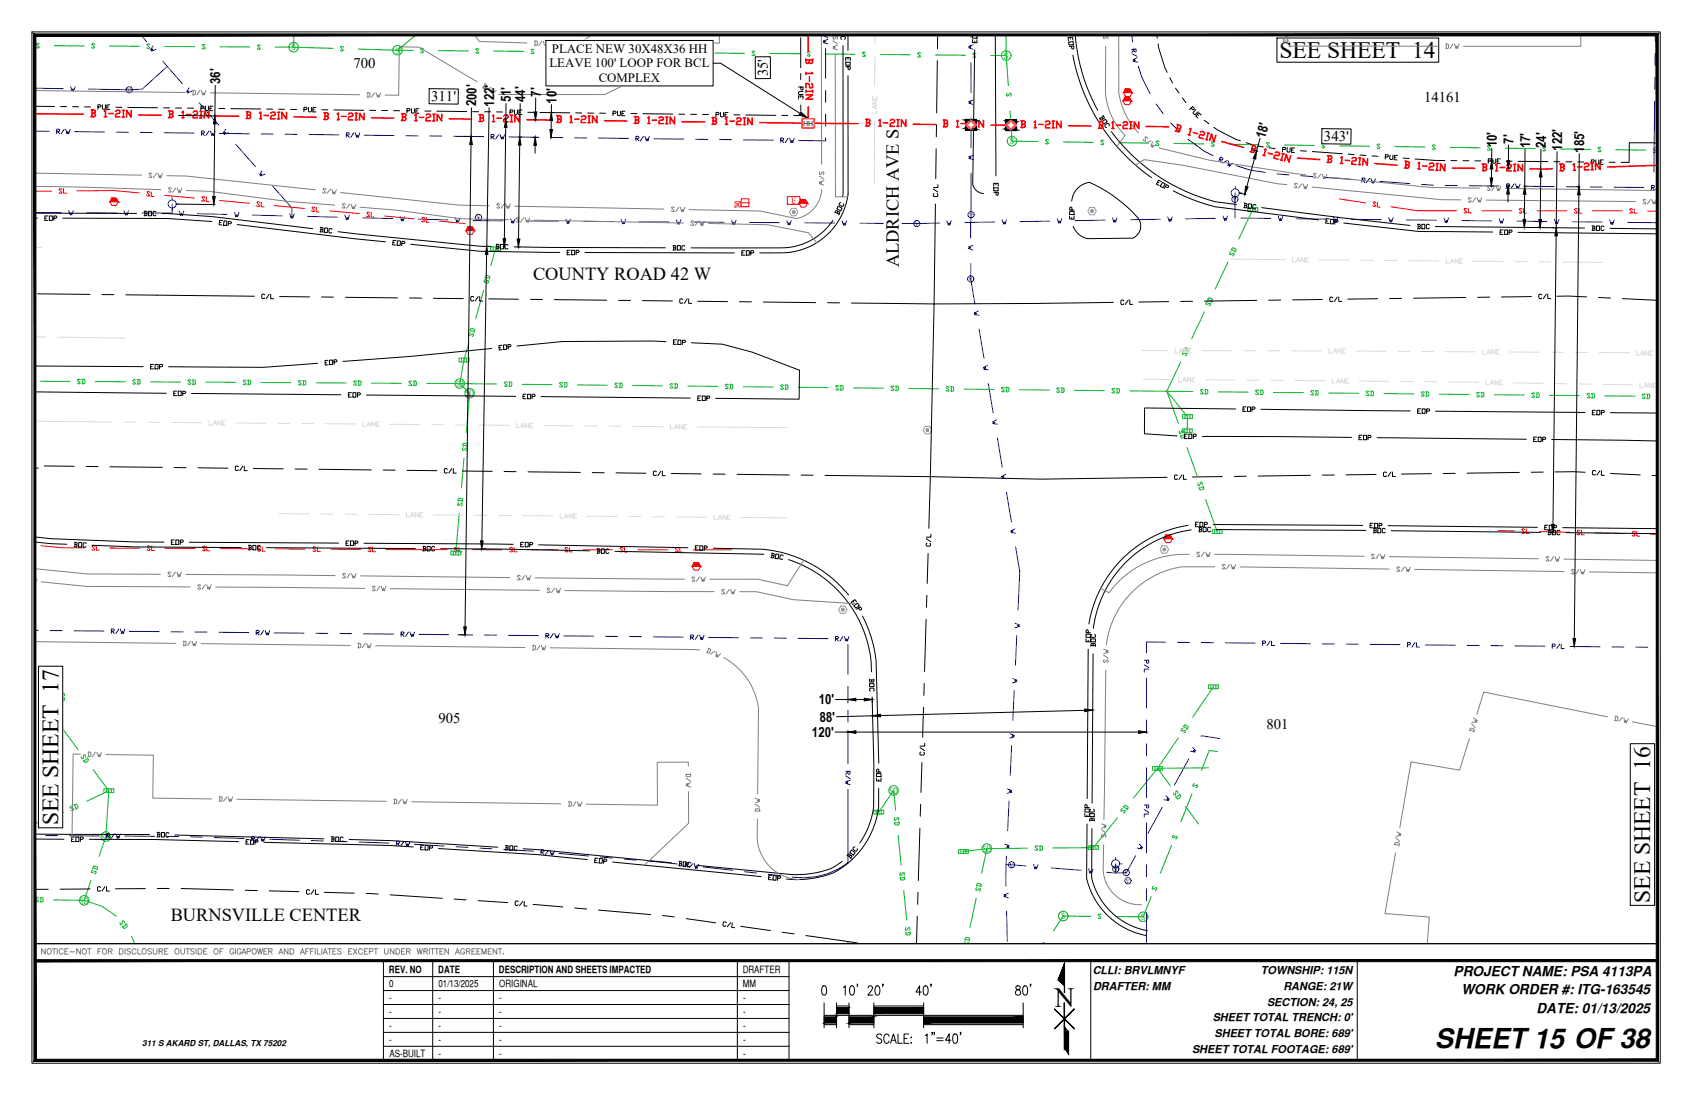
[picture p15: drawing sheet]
<svg xmlns="http://www.w3.org/2000/svg" width="432mm" height="279mm" viewBox="0 0 432 279" stroke-linecap="round" stroke-linejoin="round" font-family="sans-serif">
<defs><g id="words">
<text font-size="7.1" x="269.1" y="257">N</text>
<text font-size="7" x="366.2" y="267.3">SHEET15 OF38</text>
<g font-size="6">
<text x="326.5" y="14.8">SEE SHEET 14</text>
<text x="14.9" y="210.6" transform="rotate(-90 14.9 210.6)">SEE SHEET 17</text>
<text x="421.1" y="230.4" transform="rotate(-90 421.1 230.4)">SEE SHEET 16</text>
</g>
<g font-size="4.7">
<text x="136" y="71.5">COUNTY ROAD 42 W</text>
<text x="229.4" y="68.2" transform="rotate(-90 229.4 68.2)">ALDRICH AVE S</text>
<text x="43.6" y="234.9">BURNSVILLE CENTER</text>
</g>
<g font-size="3.8">
<text x="90.2" y="17.4">700</text>
<text x="195.9" y="19.5" transform="rotate(-90 195.9 19.5)">35'</text>
<text x="110.1" y="25.8" transform="rotate(1 110.1 25.8)">311'</text>
<text x="363.4" y="26">14161</text>
<text x="337.9" y="36" transform="rotate(1 337.9 36)">343'</text>
<text x="111.9" y="184.5">905</text>
<text x="323.2" y="185.9">801</text>
</g>
<g font-size="3.5">
<text x="56.2" y="21.4" transform="rotate(-89 56.2 21.4)">36'</text>
<text x="121.6" y="27.2" transform="rotate(-89 121.6 27.2)">200'</text>
<text x="126.1" y="27.2" transform="rotate(-89 126.1 27.2)">122'</text>
<text x="130.4" y="26.1" transform="rotate(-89 130.4 26.1)">51'</text>
<text x="134" y="26.1" transform="rotate(-89 134 26.1)">44'</text>
<text x="138" y="24.6" transform="rotate(-89 138 24.6)">7'</text>
<text x="142" y="26.5" transform="rotate(-89 142 26.5)">10'</text>
<text x="322.8" y="35.4" transform="rotate(-75 322.8 35.4)">18'</text>
<text x="382" y="37.6" transform="rotate(-89 382 37.6)">10'</text>
<text x="386.2" y="36.7" transform="rotate(-89 386.2 36.7)">7'</text>
<text x="390.5" y="37.9" transform="rotate(-89 390.5 37.9)">17'</text>
<text x="394.5" y="37.7" transform="rotate(-89 394.5 37.7)">24'</text>
<text x="398.6" y="38.5" transform="rotate(-89 398.6 38.5)">122'</text>
<text x="404.3" y="39" transform="rotate(-89 404.3 39)">185'</text>
<text x="208.9" y="179.7">10'</text>
<text x="209.2" y="184.2" transform="rotate(-2 209.2 184.2)">88'</text>
<text x="207.2" y="188">120'</text>
<text x="371" y="249">PROJECT NAME: PSA 4113PA</text>
<text x="372.9" y="253.6">WORK ORDER #: ITG-163545</text>
<text x="392.1" y="258.4">DATE: 01/13/2025</text>
</g>
<g font-size="3.3">
<text x="140.2" y="17.2">LEAVE 100' LOOP FOR BCL</text>
<text x="140.9" y="13.5">PLACE NEW 30X48X36 HH</text>
<text x="152.8" y="20.9">COMPLEX</text>
</g>
<g font-size="2.8">
<text x="278.9" y="248.6">CLLI: BRVLMNYF</text>
<text x="321.8" y="248.6">TOWNSHIP: 115N</text>
<text x="279" y="252.6">DRAFTER: MM</text>
<text x="323.3" y="256.7">SECTION: 24, 25</text>
<text x="327.5" y="252.6">RANGE: 21W</text>
<text x="309.5" y="260.5">SHEET TOTAL TRENCH: 0'</text>
<text x="304.2" y="268.7">SHEET TOTAL FOOTAGE: 689'</text>
<text x="309.9" y="264.6">SHEET TOTAL BORE: 689'</text>
</g>
<g font-size="2.6">
<text x="99.3" y="248.4">REV. NO</text>
<text x="99.4" y="251.9">0</text>
<text x="111.8" y="248.4">DATE</text>
<text x="111.9" y="251.9">01/13/2025</text>
<text x="127.3" y="248.4">DESCRIPTION AND SHEETS IMPACTED</text>
<text x="127.4" y="251.9">ORIGINAL</text>
<text x="189.5" y="248.4">DRAFTER</text>
<text x="189.6" y="251.9">MM</text>
<text x="99.3" y="255.5">-</text>
<text x="111.9" y="255.5">-</text>
<text x="127.4" y="255.5">-</text>
<text x="189.7" y="255.5">-</text>
<text x="99.3" y="259.1">-</text>
<text x="99.3" y="262.6">-</text>
<text x="111.9" y="259.1">-</text>
<text x="111.9" y="262.6">-</text>
<text x="127.4" y="259.1">-</text>
<text x="127.4" y="262.6">-</text>
<text x="189.7" y="259.1">-</text>
<text x="189.7" y="262.6">-</text>
<text x="99.3" y="266.2">-</text>
<text x="99.4" y="269.7">AS-BUILT</text>
<text x="111.9" y="266.2">-</text>
<text x="111.9" y="269.7">-</text>
<text x="127.4" y="266.2">-</text>
<text x="127.4" y="269.7">-</text>
<text x="189.7" y="266.2">-</text>
<text x="189.7" y="269.7">-</text>
</g>
<g font-size="2.4" fill="#00b800">
<text x="74.4" y="12.9">S</text>
<text x="100.9" y="13.7">S</text>
<text x="256.3" y="15">S</text>
<text x="257.7" y="36.8">S</text>
<text x="270.8" y="234.5">S</text>
<text x="291.2" y="234.7">S</text>
</g>
<text font-size="2.4" fill="#f00" x="202" y="52">E</text>
<g font-size="2.4" fill="#00b82e">
<text x="116.3" y="98.7">SD</text>
<text x="118.8" y="101.1">SD</text>
<text x="227" y="202.5">SD</text>
<text x="25.9" y="214.3">SD</text>
<text x="250.8" y="217.3">SD</text>
<text x="20.4" y="230.5">SD</text>
</g>
<text font-size="2.1" x="36.3" y="267">311 S AKARD ST, DALLAS, TX 75202</text>
<g font-size="1.9" fill="#00f">
<text x="32.4" y="23.6">V</text>
<text x="314.6" y="51.5">V</text>
<text x="121.6" y="56.2">V</text>
<text x="233.4" y="57.7">V</text>
<text x="247.3" y="55.5">V</text>
<text x="247.2" y="71.9">V</text>
<text x="257.6" y="221.4">V</text>
<text x="284.2" y="222.4">V</text>
<text x="286.9" y="223.4">V</text>
<text x="287.3" y="225.4">V</text>
</g>
<text font-size="1.8" x="205" y="32" transform="rotate(1 205 32)">HH</text>
</g></defs>
<!-- layer: WATER STRUCT-EX -->
<g fill="none" stroke="#00f" stroke-width=".26">
<path d="M43.9 50.4v.7M43.9 53.1v.6M45 52.1h.6M315.2 47.6v.6M315.2 50.2v.7M316.3 49.2h.6M284.7 218.8v.6M284.7 221.4v.7M285.7 220.4h.7"/>
<circle cx="33" cy="22.9" r=".79"/>
<circle cx="43.9" cy="52.1" r="1.03"/>
<circle cx="122.1" cy="55.5" r=".79"/>
<circle cx="234" cy="57" r=".79"/>
<circle cx="247.8" cy="54.8" r=".79"/>
<circle cx="315.1" cy="50.8" r=".79"/>
<circle cx="315.2" cy="49.2" r="1.03"/>
<circle cx="247.7" cy="71.2" r=".79"/>
<circle cx="258.2" cy="220.7" r=".79"/>
<circle cx="284.7" cy="220.4" r="1.03"/>
<circle cx="284.7" cy="221.7" r=".79"/>
<circle cx="287.4" cy="222.7" r=".79"/>
<circle cx="287.9" cy="224.7" r=".79"/>
</g>
<!-- layer: WATER LINE -->
<g fill="none" stroke="#00f" stroke-width=".26">
<path d="M36 8.9l1.4 1.7M39.1 11.7l-.7 1 .6-.2-.3 .5 1.1-.4M41.6 15.6l4.9 5.8M42.7 17l-6.4 5.7-3.3 .2-10.4-.2M247.8 8.9v.6M247.8 16v7.6M248.3 11.4l-1.1 .4 .6 .2-.6 .2 1.1 .4M8.9 22.5l7.2 .1M18 22.1l.4 1.1 .2-.5 .2 .5 .4-1.1M48.2 22.4l-.6 1.1 .6-.3-.3 .5 1.1-.4M50.8 26.2l5.1 5.7M57.6 33l-.6 1 .5-.2-.3 .5 1.1-.5"/>
<path d="M60.2 36.8l5 5.7M247.8 30.1v7.6M248.4 25.5l-1.2 .4 .6 .2-.6 .2 1.2 .4M248.4 39.6l-1.2 .4 .6 .2-.6 .2 1.2 .4M8.9 54.3h6.7M17.5 53.7l.4 1.2 .2-.6 .2 .6 .4-1.2M22.1 54.3h7.6M31.6 53.8l.4 1.1 .2-.6 .2 .6 .4-1.1M36.2 54.4h7.6M43.9 52.1v2.3M45.8 53.8l.3 1.2 .2-.6 .2 .6 .4-1.1M50.3 54.5l7.6 .2"/>
<path d="M59.9 54.2l.3 1.2 .2-.6 .2 .6 .4-1.2M64.4 54.9l7.6 .2M66.9 43.6l-.6 1 .5-.2-.3 .5 1.1-.5M69.5 47.4l5 5.7v2M74 54.5l.3 1.2 .2-.6 .2 .6 .4-1.1M78.5 55.2l7.6 .2M88 54.9l.4 1.1 .2-.5 .2 .5 .4-1.1M92.6 55.6l7.6 .2M102.1 55.2l.4 1.2 .2-.6 .2 .6 .4-1.1M106.7 55.9l7.6 .2M116.2 55.6l.4 1.1 .2-.5 .2 .5 .4-1.1M120.8 56.3h7.6"/>
<path d="M122.1 55.5v.8M130.3 55.8l.4 1.1 .2-.5 .2 .5 .4-1.1M134.9 56.4l7.6 .1M144.4 55.9l.4 1.1 .2-.5 .2 .5 .4-1.1M149 56.5h7.6M158.5 56l.4 1.1 .2-.5 .2 .5 .4-1.1M163.1 56.6h7.6M172.6 56.1l.4 1.1 .2-.6 .2 .6 .4-1.1M177.2 56.7h7.6M186.7 56.2l.4 1.1 .2-.6 .2 .6 .4-1.1M191.3 56.8h7.6M200.8 56.3l.4 1.1 .2-.6 .1 .6 .5-1.1"/>
<path d="M205.4 56.9h7.6M214.9 56.3l.4 1.2 .2-.6 .1 .6 .4-1.1M219.5 57h5.9M239.7 56.9l-9.5 .1M242.8 56.3l-.4 1.1-.2-.5-.2 .5-.4-1.1M247.8 44.2l-.1 16.5M253.8 56.7l-7.6 .1M256.9 56l-.4 1.2-.2-.6-.2 .6-.4-1.2M267.9 56.4l-7.6 .2M271 55.8l-.4 1.1-.2-.5-.2 .6-.4-1.2M282 56.2l-7.6 .1M285.1 55.6l-.4 1.1-.2-.5-.2 .5-.4-1.1"/>
<path d="M296.1 55.9l-7.6 .2M299.1 55.3l-.3 1.2-.2-.6-.2 .6-.4-1.1M310.2 55.7l-7.6 .1M313.2 55.1l-.3 1.1-.2-.5-.2 .6-.4-1.2M315.2 49.2v6.4M316.7 55.6l7.6 .1M326.2 55.2l.4 1.1 .2-.5 .2 .5 .4-1.1M330.8 55.8l7.6 .1M340.3 55.4l.4 1.1 .2-.6 .2 .6 .4-1.1M344.9 56h7.6M354.4 55.5l.4 1.1 .2-.5 .2 .5 .4-1.1M359 56.1l7.6 .1"/>
<path d="M368.5 55.6l.4 1.2 .2-.6 .2 .6 .4-1.1M373.1 56.3l7.6 .1M382.6 55.8l.4 1.2 .2-.6 .1 .6 .5-1.2M387.2 56.4l7.6 .1M396.7 56l.4 1.1 .2-.6 .1 .6 .4-1.1M401.3 56.6l7.6 .1M410.8 56.1l.4 1.2 .2-.6 .1 .6 .4-1.2M415.4 56.7l7.5 .1M247.7 67.2v4l1.1 6.3M248.3 62.6l-1.1 .4 .5 .2-.5 .2 1.1 .4M249.7 79.3l-1.1 .6 .6 .1-.5 .3 1.2 .2M249.9 83.9l1.2 7.5"/>
<path d="M252 93.2l-1 .6 .5 .1-.5 .3 1.2 .2M252.2 97.8l1.2 7.5M254.3 107.1l-1 .6 .6 .1-.6 .3 1.2 .1M254.5 111.7l1.3 7.6M256.7 121l-1.1 .6 .6 .1-.5 .3 1.2 .2M256.9 125.6l1.2 7.6M259 134.9l-1.1 .6 .6 .1-.5 .3 1.2 .2M259.2 139.5l1 6.4-.4 9.7M259.1 159l1.1 .5-.6 .1 .6 .3-1.2 .3M258.4 173.1l1.1 .4-.5 .2 .5 .2-1.2 .4M258.8 176.2l-.3 7.6M259.5 162.1l-.4 7.6"/>
<path d="M257.7 187.2l1.2 .4-.6 .2 .5 .2-1.1 .3M258.2 190.3l-.4 7.6M303.4 193.6l-3.7 6.7M304.4 190.7l.8 .9-.6-.1 .4 .4-1.2-.2M306.5 188l.1-.3 4.6 .7M256.4 215.4l1.1 .4-.5 .2 .5 .2-1.1 .3M256.9 218.4l-.2 7.7M257.1 201.3l1.1 .4-.6 .2 .6 .2-1.2 .3M257.5 204.4l-.3 7.6M289.8 218.4l-2.4 4.3-2.7 .1-2.4-.2M290.8 215.4l.8 .9-.6-.1 .4 .4-1.2-.2M296.6 206l-3.7 6.7"/>
<path d="M297.6 203.1l.8 .8-.6-.1 .4 .5-1.2-.3M256.8 220.6l5 .4M256.9 232.5l.2 7.7M257.3 227.9l-1.1 .5 .6 .1-.6 .2 1.2 .4M263.8 220.5l.3 1.2 .2-.6 .2 .6 .4-1.1M268.3 221.5l7.6 .6M277.8 221.6l.3 1.2 .3-.5 .1 .5 .5-1.1M284.7 220.4v2.4"/>
</g>
<!-- layer: STREET LIGHT LINE -->
<g fill="none" stroke="#f00" stroke-width=".26">
<path d="M287.1 24.8h1.1l.5 1-.5 .9h-1.1l-.5-.9zM287.3 22.7h1.1l.5 .9-.5 1h-1.1l-.6-1zM13.2 48.8h-4.3M15.8 48.4l-.2-.2-.6 .2 .8 .7-.2 .2-.5-.2M16.2 48.2v1.1h.8M19.6 48.7l9.5-.1 6.5 .6M28.6 50.5h1.1l.5 1-.5 .9h-1.1l-.6-.9zM38.2 49.1l-.1-.2-.6 .1 .7 .9-.2 .1-.6-.2M38.7 49l-.2 1.1 .8 .1M42 49.8l7.6 .7M52.3 50.4l-.2-.2-.6 .2 .7 .8-.6 .1-.1-.2M52.7 50.3l-.1 1.1 .7 .1"/>
<path d="M56 51.2l7.6 .7M66.3 51.8l-.2-.3-.5 .2 .7 .8-.3 .2-.5-.3M66.7 51.6l-.1 1.1 .8 .1M70.1 52.5l7.6 .7M80.3 53.1l-.5-.3-.2 .2 .7 .8-.2 .2-.6-.3M80.8 52.9l-.2 1.1 .8 .1M84.1 53.8l7.6 .7M94.4 54.4l-.2-.2-.6 .1 .7 .8-.2 .2-.5-.2M94.8 54.2l-.1 1.2h.7M98.1 55.1l7.6 .7M108.4 55.7l-.5-.2-.2 .1 .7 .9-.6 .1-.2-.2M108.8 55.5l-.1 1.2h.8"/>
<path d="M112.2 56.4l6.5 .6M119.5 57.9h1l.6 .9-.6 1h-1l-.6-1zM204.4 50.9h1.1l.6 1-.6 .9h-1.1l-.5-.9zM341.8 50.8l6.7 1M351.2 51.8l-.5-.3-.2 .2 .6 .9-.6 .1-.2-.3M351.6 51.7l-.2 1.1 .8 .1M354.9 52.7l6.7 1.1h10.1M374.4 53.4l-.6-.2-.2 .2 .8 .7-.2 .2-.6-.2M374.7 53.2v1.1l.8 .1M378.2 53.8h7.6M388.5 53.4l-.2-.2-.6 .2 .8 .8-.2 .2-.6-.2M388.8 53.2v1.2h.8"/>
<path d="M392.3 53.8h7.6M402.5 53.4l-.5-.2-.2 .2 .7 .8-.1 .2-.6-.2M402.9 53.2v1.2h.8M406.4 53.8h7.6M416.6 53.4l-.5-.1-.2 .1 .7 .8-.1 .2-.6-.2M417 53.3v1.1h.8M420.5 53.8h2.4M10.4 139.2l5.5 .6h5.6M24.2 139.4l-.2-.2-.5 .2 .7 .8-.2 .2-.5-.2M24.6 139.2v1.2h.8M28 139.8l7.6 .1M38.3 139.5l-.6-.2-.2 .2 .8 .8-.2 .2-.6-.2"/>
<path d="M38.7 139.3v1.2h.8M42.1 139.9l7.6 .1M52.4 139.6l-.2-.2-.6 .2 .8 .7-.2 .2-.6-.2M52.8 139.4v1.1h.8M56.2 140h7.6M66.5 139.7l-.2-.2-.6 .2 .8 .7-.2 .2-.6-.2M66.9 139.5v1.1h.7M80.6 139.7l-.6-.1-.2 .1 .8 .8-.2 .2-.6-.2M81 139.6v1.1h.7M94.7 139.8l-.6-.2-.2 .2 .8 .8-.2 .2-.6-.2M95.1 139.6v1.2h.7M116.7 139.9l-.2-.2-.5 .2 .7 .7-.2 .2-.5-.2"/>
<path d="M117.1 139.7v1.1h.8M130.8 139.9l-.6-.2-.2 .2 .8 .8-.2 .1-.6-.1M131.2 139.7v1.1h.8M144.9 139.9l-.2-.2-.6 .2 .8 .8-.2 .1-.6-.1M145.3 139.7v1.1h.8M159 139.9l-.6-.2-.2 .2 .8 .8-.2 .1-.6-.1M159.4 139.7v1.1h.7M173.1 139.9l-.2-.2-.6 .2 .8 .8-.2 .2-.6-.2M173.5 139.7v1.2h.7M297.5 136.5h1.2l.5 1-.5 1h-1.2l-.5-1zM382.3 135.4l4.2 .1M389.1 135.1l-.5-.1-.2 .1 .7 .8-.2 .2-.6-.2"/>
<path d="M389.5 135v1.1h.7M392.9 135.6l7.7 .2M403.2 135.5l-.2-.2-.5 .2 .7 .7-.2 .2h-.4l-.2-.2M403.6 135.3v1.2h.7M407 136l7.6 .1M417.3 135.8l-.2-.2-.5 .2 .7 .8-.2 .2h-.4l-.2-.2M417.7 135.7v1.1h.7M421.1 136.3l1.8 .1M70.3 140.1h7.6M84.4 140.1l7.6 .1M98.5 140.2l15.5 .1M120.5 140.3h7.6"/>
<path d="M134.6 140.3h7.6M148.7 140.3h7.6M162.8 140.3h7.6M176.9 140.3h9.9M177.2 143.6h1l.6 .9-.6 1h-1l-.6-1z"/>
</g>
<!-- layer: TRAFFIC STRUCT-EX -->
<path d="M202 53.2h1.1l.5 .9-.5 1h-1.1l-.5-1zM278.2 52.9h1.1l.5 .9-.5 1h-1.1l-.6-1zM236.1 108.8h1.1l.6 .9-.6 1h-1.1l-.5-1zM296.6 139.3h1.1l.5 .9-.5 1h-1.1l-.5-1zM214.5 154.6h1.1l.6 1-.6 .9h-1.1l-.5-.9z" fill="none" stroke="#989898" stroke-width=".26"/>
<g fill="#989898" stroke="#989898" stroke-width=".26">
<path d="M236.7 109.7h.3v-.1zM236.8 109.5l.2 .1-.3 .1zM236.7 109.4v.3l.1-.2z"/>
<path d="M236.5 109.5l.2 .2v-.3zM236.5 109.5l.2 .2-.3-.1zM236.4 109.6v.1h.3z"/>
<path d="M236.4 109.7v.2l.3-.2zM236.4 109.9l.3-.2-.2 .3zM236.7 109.7l-.2 .3 .2 .1z"/>
<path d="M236.7 109.7v.4l.1-.1zM236.7 109.7l.3 .2-.2 .1zM236.7 109.7l.3 .2v-.2z"/>
<path d="M278.7 53.8h.3v-.1zM278.8 53.6l.2 .1-.3 .1zM278.7 53.6v.2l.1-.2z"/>
<path d="M278.6 53.6l.1 .2v-.2zM278.6 53.6l.1 .2-.3-.1zM278.4 53.7v.1h.3z"/>
<path d="M278.4 53.8v.2l.3-.2zM278.4 54l.3-.2-.1 .3zM278.7 53.8l-.1 .3 .1 .1z"/>
<path d="M278.7 53.8v.4l.1-.1zM278.7 53.8l.3 .2-.2 .1zM278.7 53.8l.3 .2v-.2z"/>
<path d="M202.5 54.1h.4l-.1-.1zM202.7 53.8l.1 .2-.3 .1zM202.5 53.8v.3l.2-.3z"/>
<path d="M202.4 53.8l.1 .3v-.3zM202.3 54l.1-.2 .1 .3zM202.3 54l-.1 .1h.3z"/>
<path d="M202.2 54.1l.1 .2 .2-.2zM202.3 54.3l.2-.2-.1 .3zM202.5 54.1l-.1 .3h.1z"/>
<path d="M202.5 54.1v.3h.2zM202.5 54.1l.3 .2-.1 .1zM202.5 54.1l.3 .2 .1-.2z"/>
<path d="M215.1 155.6h.3v-.2zM215.2 155.3l.2 .1-.3 .2zM215.1 155.3v.3l.1-.3z"/>
<path d="M214.9 155.3l.2 .3v-.3zM214.9 155.3l.2 .3-.3-.2zM214.8 155.4v.2h.3z"/>
<path d="M214.8 155.6v.1l.3-.1zM214.8 155.7l.3-.1-.2 .3zM215.1 155.6l-.2 .3h.2z"/>
<path d="M215.1 155.6v.3h.1zM215.1 155.6l.3 .1-.2 .2zM215.1 155.6l.3 .1v-.1z"/>
<path d="M297.1 140.2h.4l-.1-.1zM297.3 140l.1 .1-.3 .1zM297.1 139.9v.3l.2-.2z"/>
<path d="M297 140l.1 .2v-.3zM296.9 140.1l.1-.1 .1 .2zM296.9 140.1l-.1 .1h.3z"/>
<path d="M296.8 140.2l.1 .2 .2-.2zM296.9 140.4l.2-.2-.1 .3zM297.1 140.2l-.1 .3h.1z"/>
<path d="M297.1 140.2v.3h.2zM297.1 140.2l.3 .2-.1 .1zM297.1 140.2l.3 .2 .1-.2z"/>
</g>
<!-- layer: SEWER LINE -->
<g fill="none" stroke="#00b800" stroke-width=".26">
<path d="M10.1 11.3l-.6-.2-.2 .2 .7 .7-.2 .2-.5-.2M13.9 11.7h7.6M24.2 11.3l-.2-.1-.6 .1 .7 .8-.2 .2-.5-.2M28 11.7l7.6 .1M38.2 11.5l-.1-.3h-.4l-.2 .2 .7 .8-.5 .2-.2-.2M42.1 11.9h7.6M52.3 11.5l-.1-.2-.6 .2 .7 .8-.5 .2-.2-.2M56.2 11.9l7.6 .1M66.4 11.6l-.5-.2-.2 .2 .7 .8-.1 .2-.6-.2M70.3 12h4.7M75 8.9v3.1l10 .3M87.7 12l-.6-.2-.2 .2 .7 .8-.2 .2-.5-.2"/>
<path d="M91.4 12.5l10.1 .3M101.5 12.8l3.9 .1M106.1 8.9l-4.6 3.9M108.1 12.5l-.6-.2-.2 .2 .8 .8-.2 .2-.6-.2M111.9 12.9l7.6 .1M122.2 12.6l-.6-.2-.2 .2 .8 .8-.2 .2-.6-.2M126 13l7.6 .1M136.3 12.8l-.2-.2h-.4l-.2 .1 .8 .8-.6 .2-.2-.2M140.1 13.2h7.6M150.4 12.9l-.6-.2-.2 .2 .8 .7-.2 .2-.6-.2M154.2 13.3l7.6 .1M164.5 13l-.2-.2-.6 .2 .8 .8-.2 .1-.6-.1"/>
<path d="M168.3 13.4l7.6 .1M178.6 13.1l-.2-.2-.6 .2 .8 .8-.2 .2-.6-.2M182.4 13.5l7.6 .1M192.7 13.3l-.2-.2-.6 .1 .8 .8-.2 .2h-.4l-.2-.2M196.5 13.7h7.6M206.8 13.4l-.6-.2-.2 .2 .8 .7-.2 .2-.6-.2M210.6 13.8h7.6M220.9 13.5l-.6-.2-.2 .2 .8 .7-.2 .2-.6-.2M224.7 13.9l7.6 .1M235 13.6l-.6-.2-.2 .2 .8 .8-.2 .2-.6-.2M238.8 14l7.6 .1M249 13.7l-.1-.2-.6 .2 .7 .8-.1 .2-.6-.2"/>
<path d="M252.9 14.2h3.9M256.7 8.9l.1 5.3 .5 7.7M257.1 23.8l-.2 .2v.4l.2 .2 .7-.9 .3 .6-.2 .2M257.7 28.3l.6 7.7 6.6 .1M267.6 35.8l-.2-.2-.6 .2 .8 .7-.2 .2h-.4l-.2-.2M271.4 36.2l7.6 .1M281.7 36l-.2-.2-.6 .2 .8 .7-.2 .2-.6-.2M285.5 36.4l7.6 .1M295.8 36.2l-.2-.2-.6 .2 .8 .7-.2 .2h-.4l-.2-.2M299.6 36.6l7.6 .1M309.9 36.4l-.6-.2-.2 .2 .8 .7-.2 .2-.6-.2M313.7 36.8l7.6 .1"/>
<path d="M324 36.6l-.6-.2-.2 .2 .8 .7-.2 .2-.6-.2M327.8 37l7.6 .1M338.1 36.8l-.2-.2-.6 .2 .8 .7-.2 .2-.6-.2M341.9 37.2l7.6 .1M352.2 37l-.6-.2-.2 .2 .8 .7-.2 .2-.6-.2M356 37.4l7.6 .1M366.3 37.2l-.6-.2-.2 .2 .8 .7-.2 .2-.6-.2M370.1 37.6l7.6 .1M380.4 37.4l-.6-.2-.2 .2 .8 .7-.2 .2-.6-.2M384.2 37.8l7.6 .1M394.5 37.6l-.2-.2-.6 .2 .8 .7-.2 .2-.6-.2M398.3 38l7.6 .1"/>
<path d="M408.6 37.8l-.6-.2-.2 .2 .8 .7-.3 .2-.5-.2M412.4 38.2l7.6 .1M422.7 38l-.6-.2-.2 .2 .8 .7-.3 .2-.5-.2M304.8 200l-.2 .1-.1 .6 1-.4v.6l-.3 .1M310.7 191.8l-2.1-.3-2 5.1M299 215.7l-2.8 7.1M299.6 213.1l-.2 .1-.1 .6 1-.4v.6l-.3 .1M304.2 202.6l-2.8 7.1M278.3 233.8l-6.9-.1-2.6 3.8M281 233.4l-.2-.1-.6 .1 .8 .8-.2 .2-.6-.2M293.8 228.8l-2.1 5.1h-6.9M294.4 226.2l-.2 .1-.1 .6 1-.4 .1 .2-.4 .5"/>
<path d="M266.4 240.5l-.4 .3"/>
</g>
<!-- layer: STORM DRAIN LINE -->
<g fill="none" stroke="#00b82e" stroke-width=".26">
<path d="M319.7 53.5l-3.6 7.5M123.5 74l-2.1 7.3M123.8 70.9l.1-.5 .2-.2 .8 .2 .1 .3-.1 .5M123.8 70.7l1.1 .4M123.8 71.3l-.2 .2v.6l1-.6 .1 .3-.3 .5M126.5 63.5l-1.3 4.3M307.4 79.6l-3.3 6.9M308.1 76.6l.3-.5 .3-.1 .6 .3 .1 .3-.2 .5M308.2 77l-.5 .4 .1 .3 1-.4v.6l-.3 .1M308.2 76.4l1.1 .5M313.4 66.8l-3.3 6.9M314.2 64.3l-.3 .1v.6l1-.4-.1 .6-.3 .1"/>
<path d="M314.2 63.8l.2-.5 .3-.1 .7 .4v.2l-.2 .5M314.3 63.7l1 .5M10.2 97.3h7.6M20.5 97l-.6-.2-.2 .2 .8 .7-.2 .2-.6-.2M20.9 96.8h.6l.2 .2v.7l-.2 .2h-.6M21.1 96.8v1.1M24.3 97.4h7.6M34.6 97l-.2-.1-.6 .1 .8 .8-.2 .2-.6-.2M35 96.9h.6l.2 .1v.8l-.2 .2h-.6M35.2 96.9v1.1M38.4 97.5h7.6M48.7 97.1l-.2-.2-.6 .2 .8 .8-.2 .2-.6-.2"/>
<path d="M49.1 96.9h.6l.1 .2v.8l-.1 .2h-.6M49.3 96.9v1.2M52.5 97.5l7.6 .1M62.8 97.2l-.6-.2-.2 .2 .8 .8-.2 .1-.6-.1M63.2 97h.6l.1 .2v.8l-.1 .1h-.6M63.4 97v1.1M66.6 97.6h7.6M76.9 97.3l-.2-.2-.6 .2 .8 .7-.2 .2-.6-.2M77.3 97.1h.6l.1 .2v.7l-.1 .2h-.6M77.5 97.1v1.1M80.7 97.7h7.6M91 97.4l-.2-.2h-.4l-.2 .1 .8 .8-.6 .2-.2-.2"/>
<path d="M91.4 97.2h.5l.2 .2v.7l-.2 .2h-.5M91.6 97.2v1.1M94.8 97.8h7.6M105.1 97.4l-.6-.2-.2 .2 .8 .8-.2 .2-.6-.2M105.5 97.2h.5l.2 .3v.7l-.7 .2M105.7 97.2v1.2M108.9 97.8l8.4 .1M117.3 97.9l2.5 2.4-.8 10.2M117.3 97.9l9.5 .1M119.6 87.6l-1.2 4.3-1.1 6M119.9 84.5l.2-.6 .2-.1 .7 .2 .2 .2-.2 .6M120 84.3l1.1 .3"/>
<path d="M120 84.9l-.3 .1-.1 .4 .2 .2 .9-.5 .1 .2-.3 .6M129.5 97.6l-.6-.2-.2 .2 .8 .8-.2 .2-.6-.2M129.9 97.5h.5l.2 .1v.8l-.2 .2h-.6M130 97.5v1.1M133.3 98.1h7.6M143.6 97.8l-.2-.2-.6 .2 .8 .8-.2 .1-.6-.1M144 97.6h.5l.2 .2v.8l-.2 .1h-.6M144.1 97.6v1.1M147.4 98.2l7.6 .1M157.6 97.9l-.1-.2-.6 .2 .7 .8-.1 .2-.6-.2M158.1 97.7l.5 .1 .2 .2v.7l-.2 .2h-.6M158.2 97.7v1.2"/>
<path d="M161.5 98.4h7.6M171.7 98.1l-.1-.2-.6 .2 .7 .7-.1 .2-.6-.2M172.1 97.9h.6l.2 .2v.8l-.2 .2h-.6M172.3 97.9v1.2M175.6 98.5l7.6 .1M185.8 98.3l-.5-.3-.2 .2 .7 .8-.1 .2-.6-.2M186.2 98.1h.6l.2 .2v.7l-.2 .2h-.6M186.4 98.1v1.1M189.7 98.7l7.6 .1M199.9 98.4l-.1-.2-.6 .2 .7 .8-.2 .2h-.3l-.2-.3M200.3 98.2h.6l.2 .2v.8l-.2 .2h-.6M200.5 98.2v1.2"/>
<path d="M203.8 98.8l7.6 .1M214 98.6l-.5-.2-.2 .2 .7 .7-.2 .2-.5-.2M214.4 98.4h.6l.2 .2v.7l-.2 .2h-.6M214.6 98.4v1.1M217.8 99l7.7 .1M228.1 98.7l-.2-.2-.5 .2 .7 .8-.2 .2-.5-.2M228.5 98.5h.6l.2 .2v.8l-.2 .2h-.6M228.7 98.5v1.2M231.9 99.1l7.7 .1M242.2 98.9l-.5-.2-.2 .1 .7 .8-.2 .2-.5-.2M242.6 98.7h.6l.2 .2v.7l-.2 .2h-.6M242.8 98.7v1.1"/>
<path d="M246 99.3l7.7 .1M256.3 99l-.2-.2-.5 .2 .7 .8-.2 .2h-.3l-.2-.2M256.7 98.8h.6l.2 .2v.8l-.2 .2h-.6M256.9 98.8v1.2M260.1 99.4l7.7 .1M270.4 99.2l-.5-.2-.2 .2 .7 .7-.2 .2-.5-.2M270.8 99h.6l.2 .2v.7l-.2 .2h-.6M271 99v1.1M274.2 99.6l7.7 .1M284.5 99.3l-.2-.2-.5 .2 .7 .8-.2 .2-.5-.2M284.9 99.1h.6l.2 .2v.8l-.2 .2h-.6M285.1 99.1v1.2"/>
<path d="M297.8 99.8l5.2 6.5v3.6M297.8 99.8l6.6 .1M297.8 99.8l2.9 8.3M301.3 92.3l-3.5 7.5-9.5-.1M302.1 89.3l.3-.5 .2-.1 .7 .3 .1 .3-.3 .5M302.1 89.7l-.4 .5 .1 .2 1-.3 .1 .2-.4 .5M302.2 89.2l1 .4M307.1 99.6l-.2-.2-.6 .1 .8 .8-.2 .2h-.4l-.2-.2M307.5 99.4h.5l.2 .2v.7l-.2 .2h-.5M307.7 99.4v1.1M310.9 100l7.6 .1M321.2 99.7l-.6-.2-.2 .2 .8 .8-.2 .2-.6-.2"/>
<path d="M321.6 99.5h.5l.2 .2v.8l-.2 .2h-.5M321.8 99.5v1.2M335.3 99.9l-.6-.2-.2 .1 .8 .8-.2 .2-.6-.2M335.7 99.7h.5l.2 .2v.7l-.2 .2h-.5M335.9 99.7v1.1M349.8 99.8h.5l.2 .2v.8l-.2 .2h-.5M349.9 99.8v1.2M363.9 100h.5l.2 .2v.7l-.2 .2h-.5M364 100v1.1M118.1 113.8l.1-.5 .2-.2 .7 .1 .2 .2-.1 .5M118.1 113.6l1.2 .1M118.3 114.2l-.3 .2 .2 .6 .8-.7 .2 .6-.2 .2"/>
<path d="M118.4 116.9l-.6 7.6M301 110v.6l.3 .1 .4-1 .4 .5-.1 .2M302.3 110.7l.2 .6-.1 .2-.8 .3-.2-.1-.2-.6M302.4 110.9l-1.1 .4M302.9 114.2l2.6 7.1M325 100.1l7.6 .1M339.1 100.3l7.6 .1M349.4 100l-.6-.2-.2 .2 .8 .8-.2 .2-.6-.2M353.2 100.4l7.6 .1M363.5 100.2l-.6-.3-.2 .2 .8 .8-.2 .2-.6-.2M367.3 100.6h7.6M377.6 100.3l-.6-.2-.2 .2 .8 .8-.2 .2-.6-.3"/>
<path d="M378 100.1h.5l.2 .2v.8l-.2 .2h-.5M378.1 100.1v1.2M381.4 100.7l7.6 .1M391.7 100.5l-.6-.3-.2 .2 .8 .8-.2 .2-.6-.2M392 100.3h.6l.2 .2v.7l-.2 .2h-.6M392.2 100.3v1.1M395.5 100.9h7.6M405.8 100.6l-.2-.2h-.4l-.2 .2 .8 .8-.6 .1-.2-.2M406.1 100.4h.6l.2 .2v.8l-.2 .2h-.6M406.3 100.4v1.2M409.6 101l7.6 .1M419.9 100.8l-.2-.3h-.4l-.2 .2 .8 .8-.6 .2-.2-.2"/>
<path d="M420.2 100.6h.6l.2 .2v.7l-.2 .2h-.6M420.4 100.6v1.1M116.9 127.9v-.6l.2-.2 .8 .1 .2 .2-.1 .6M116.9 127.7l1.1 .1M117.1 128.3l-.3 .1 .2 .6 .8-.7 .2 .2-.3 .6M117.2 131l-.9 10.1M305.8 123.3v.6l.2 .1 .5-1 .4 .5-.2 .2M307 124l.3 .5-.2 .3-.7 .3-.2-.2-.2-.5M307.1 124.2l-1.1 .4M307.7 127.4l2.9 8.3M11.2 170.4h4.6l.1 4.6M15.3 178v.6l.2 .2h.8l.2-.2v-.6"/>
<path d="M15.3 178.2h1.2M15.5 176.9l-.2 .2 .2 .5 .8-.7 .1 .2-.1 .5M309.7 175.3l-5.3 7.7M15.9 181.4l.1 4.6 3.9 5.3M20.8 193l-.1 .3 .5 .3 .2-1h.3l.1 .6M22.2 193.4l.4 .4-.1 .3-.6 .4-.6-.4M22.3 193.5l-.9 .7M23.8 196.4l4 5.4M300.7 188.3l-5.3 7.7-6.2 7.6M301.9 185.9l-.5 .4 .1 .2 1-.1-.1 .5-.3 .1M302 185.5l.3-.5h.2l.7 .4v.3l-.3 .4M302.1 185.3l.9 .7"/>
<path d="M308.4 195.9l-13 .1 3.3 4.5M16.3 207.2l-5.6 2.8h-1.8M18.5 205.8l-.2-.1-.4 .4 1 .3-.1 .3-.6 .1M18.8 205.4l.5-.2 .3 .1 .3 .7-.1 .2-.5 .3M19 205.3l.5 1.1M27.8 201.8l-.8 11.7-1.7 5M27.8 201.8l-5.7 2.6M228.4 208.6l-.2 .3v.3l.3 .2 .6-.8 .2 .1-.1 .6M228.6 206.7l-.6-5-3.7 5.5M229.2 213.1l.8 7.6M229.4 209.7l.1 .5-.2 .3h-.7l-.2-.1-.1-.6M229.5 209.9l-1.2 .1"/>
<path d="M251.9 216.5l-1.4 6.4M251.9 216.5l-6 .8M262.2 216.4l-10.3 .1M264.9 216l-.6-.2-.2 .2 .8 .8-.2 .2-.6-.2M265.2 215.8h.6l.2 .2v.8l-.2 .2h-.5M265.4 215.8l.1 1.2M285.2 208.7l-6.2 7.6-10.3 .1M286.6 206.4h-.3l-.2 .6 1-.2-.2 .6h-.2M286.6 206l.4-.5h.3l.6 .5v.2l-.4 .5M286.8 205.8l.9 .7M299.5 202.3l.2 .6h.3l.1-1.1 .3 .1 .2 .6M301 202.6l.3 .5v.3l-.6 .4h-.3l-.4-.5"/>
<path d="M301.1 202.8l-.9 .7M302.5 205.8l3.3 4.4M9.9 229.2l-.6-.2-.2 .2 .8 .7-.2 .2-.6-.2M10.2 229h.6l.2 .2v.8l-.2 .1h-.6M10.4 229v1.1M21.5 229.7l4.5 1.5 3.7 2.6M23.2 224.7l-1.7 5-7.8-.1M23.6 221.6l.5-.7 .7 .3 .1 .2-.2 .6M23.7 222l-.2 .1v.6l.9-.4 .2 .2-.4 .5M23.7 221.4l1.1 .4M30.7 235.4l-.1 .3 .3 .3h.2l.1-1.1 .3 .1 .2 .5M32.1 235.7l.4 .4v.3l-.6 .5h-.3l-.4-.5"/>
<path d="M32.2 235.8l-.8 .8M33.5 238.9l.9 1.9M229.8 222.7l-.1 .6 .2 .1 .6-.8 .3 .2-.2 .6M230.6 227.2l.8 7.6M230.9 223.7v.6l-.2 .2-.7 .1-.2-.2-.1-.6M230.9 223.9l-1.2 .1M231.2 236.7l-.1 .6 .2 .1 .7-.8 .2 .2-.1 .6M232.3 237.7v.6l-.1 .2-.8 .1-.2-.2-.1-.6M232.3 237.9l-1.1 .1M246.3 239.9l.1-.6 .2-.1 .7 .1 .2 .3-.1 .5M246.3 239.7l1.1 .2M249.1 229.2l-1.6 7.4"/>
<path d="M249.2 226.1l.1-.6 .3-.1 .7 .2 .2 .2-.2 .5M249.3 225.9l1.1 .2M249.3 226.5l-.2 .2-.1 .3 .2 .2 .9-.5 .1 .2-.3 .5M246.4 240.3l-.4 .5M246.6 240.8l.5-.3 .1 .3"/>
</g>
<!-- layer: STORM DRAIN STRUCT-EX -->
<g fill="none" stroke="#00b82e" stroke-width=".26">
<path d="M318.4 53h2.6v1h-2.6zM319.1 53v1M319.7 53v1M320.3 53v1M125.2 63h2.5v1h-2.5zM125.8 63v1M126.5 63v1M127.1 63v1M117.1 91.4h2.6v1h-2.6zM117.8 91.4v1M118.4 91.4v1M119 91.4v1"/>
<path d="M301.7 109.4h2.5v1h-2.5zM301.8 105.8h2.5v1h-2.5zM302.3 109.4v1M302.4 105.8v1M303 109.4v1M303 105.8v1M303.6 109.4v1M303.7 105.8v1M309.4 135.2h2.5v.9h-2.5zM310 135.2v.9M310.6 135.2v.9M311.3 135.2v.9"/>
<path d="M115 140.6h2.6v1h-2.6zM115.7 140.6v1M116.3 140.6v1M116.9 140.6v1M308.4 174.8h2.5v.9h-2.5zM309 174.8v.9M309.7 174.8v.9M310.3 174.8v.9M294.1 195.6h2.6v.9h-2.6zM294.8 195.6v.9M295.4 195.6v.9M296 195.6v.9"/>
<path d="M26.5 201.3h2.5v.9h-2.5zM27.1 201.3v.9M27.8 201.3v.9M28.4 201.3v.9M223 206.8h2.5v.9h-2.5zM223.6 206.8v.9M224.3 206.8v.9M224.9 206.8v.9M244.6 216.8h2.5v1h-2.5zM245.2 216.8v1M245.9 216.8v1M246.5 216.8v1"/>
<path d="M277.7 215.8h2.6v.9h-2.6zM278.4 215.8v.9M279 215.8v.9M279.7 215.8v.9"/>
<circle cx="117.3" cy="97.9" r="1.22"/>
<circle cx="119.8" cy="100.3" r="1.22"/>
<circle cx="27" cy="213.5" r="1.22"/>
<circle cx="228" cy="201.7" r="1.22"/>
<circle cx="251.9" cy="216.5" r="1.22"/>
<circle cx="21.5" cy="229.7" r="1.22"/>
</g>
<!-- layer: SEWER STRUCT-EX -->
<g fill="none" stroke="#00b800" stroke-width=".26">
<circle cx="74.9" cy="12" r="1.22"/>
<circle cx="101.5" cy="12.8" r="1.22"/>
<circle cx="256.8" cy="14.2" r="1.22"/>
<circle cx="258.3" cy="36" r="1.22"/>
<circle cx="271.3" cy="233.7" r="1.22"/>
<circle cx="291.7" cy="233.9" r="1.22"/>
</g>
<!-- layer: STREET LIGHT LINE -->
<g fill="#f00" stroke="#f00" stroke-width=".26">
<path d="M204.4 50.9l1.7 1-.6-1zM204.4 50.9l1.7 1h-2.2z"/>
<path d="M297.5 136.5l1.7 1-.5-1zM297.5 136.5l1.7 1h-2.2z"/>
<path d="M287.3 22.7l1.6 .9-.5-.9zM287.3 22.7l1.6 .9h-2.2z"/>
<path d="M287.1 24.8l1.6 1-.5-1zM287.1 24.8l1.6 1h-2.1z"/>
<path d="M119.5 57.9l1.6 .9-.6-.9zM119.5 57.9l1.6 .9h-2.2z"/>
<path d="M177.2 143.6l1.6 .9-.6-.9zM177.2 143.6l1.6 .9h-2.2z"/>
<path d="M28.6 50.5l1.6 1-.5-1zM28.6 50.5l1.6 1h-2.2z"/>
</g>
<!-- layer: CENTER_LINE -->
<g fill="none" stroke="#000" stroke-width=".26">
<path d="M239.2 15.5l-.2 13.3M239.3 9.4l-.1 3M238.9 38l-.1 7.6M239 31.9v3M238.2 48.2l1.1 .8M238.4 49.4l-.2 .2 .2 .5h.7l.2-.1-.2-.6M238.7 52l-.3 25.6M239.4 47.1v.8h-1.2M9.6 75l13.4 .1M26 75.2h3.1M32.1 75.2l32.8 .4M67.6 75.2l-.6-.2-.2 .2v.8l.6 .2 .2-.2"/>
<path d="M68.7 75.1l-.8 1.1M69.1 75.1v1.1h.8M71.4 75.7l7.6 .1M82 75.8h3.1M88.1 75.9l13.4 .1M104.5 76l3.1 .1M110.6 76.1l7.6 .1M120.9 75.8l-.2-.2-.6 .2v.8l.2 .2 .6-.2M122 75.7l-.7 1.1M122.4 75.7v1.1h.8M124.7 76.3h7.6M135.4 76.4h3"/>
<path d="M141.5 76.5l13.3 .1M157.9 76.6l3 .1M164 76.7l7.6 .1M174.2 76.5l-.1-.3-.6 .2v.8l.2 .2 .5-.2M175.4 76.3l-.8 1.1M175.8 76.3l-.1 1.1h.8M178.1 76.9l7.6 .1M188.7 77h3.1M194.8 77.1l13.4 .1M211.2 77.2l3 .1M217.3 77.3l21.1 .3M238.4 77.6l-1.4 57.2"/>
<path d="M284.1 77.2l-45.7 .4M286.8 76.8l-.2-.2-.6 .2v.7l.2 .2 .6-.2M287.9 76.5l-.7 1.2M288.3 76.5v1.2h.8M298.2 77l-7.6 .1M304.3 76.9h-3M320.7 76.6l-13.3 .2M326.8 76.6h-3M337.5 76.4l-7.6 .1M340.1 76l-.2-.2-.5 .2v.8l.2 .2 .5-.2M341.3 75.8l-.8 1.1M341.7 75.8v1.1h.7"/>
<path d="M351.6 76.2l-7.6 .1M357.7 76.1l-3.1 .1M374.1 75.9l-13.4 .2M380.2 75.8l-3.1 .1M390.8 75.7l-7.6 .1M393.5 75.2l-.6-.1-.2 .2v.7l.2 .2h.4l.2-.2M394.6 75.1l-.7 1.1M395 75v1.2h.8M397.3 75.6l7.6 .2M407.9 75.9l3.1 .2M414 76.2l8.9 .4M9 118.3v1.1h.8"/>
<path d="M11.3 118.9l7.6 .1M22 119l3 .1M28.1 119.1l13.3 .2M44.5 119.3h3M50.5 119.4l7.7 .1M60.8 119.1l-.5-.2-.2 .2-.1 .8 .2 .2 .6-.2M62 118.9l-.8 1.2M62.4 118.9l-.1 1.2h.8M64.6 119.5l7.7 .1M75.3 119.7h3.1M81.4 119.7l13.3 .2M97.8 119.9l3 .1"/>
<path d="M114.2 119.8l-.2-.2-.6 .1v.8l.2 .2 .6-.2M115.3 119.6l-.8 1.1M115.7 119.6v1.1h.7M103.9 120l7.6 .1M118 120.2l7.6 .1M128.7 120.3l3 .1M134.7 120.4l13.4 .1M151.1 120.6h3.1M157.2 120.7l7.6 .1M167.5 120.4l-.6-.2-.1 .2-.1 .8 .2 .1 .6-.1M168.7 120.2l-.8 1.2M169 120.2v1.2h.8"/>
<path d="M171.3 120.8l7.6 .1M182 121h3M188.1 121l13.3 .2M204.4 121.2l3.1 .1M210.5 121.3l26.9 .3 28.2 .7 32.2-.5M236.4 137.4l1.1 .8M236.6 138.6l-.3 .2 .2 .5 .8 .1 .2-.2-.2-.6M237.6 136.3v.8h-1.2M300.5 121.4l-.2-.2-.6 .2v.8l.2 .1 .6-.1M301.6 121.2l-.7 1.1M302 121.2v1.1h.8M311.9 121.6l-7.6 .1"/>
<path d="M318 121.5l-3 .1M334.4 121.3l-13.3 .2M340.5 121.2h-3M351.2 121.1l-7.6 .1M353.8 120.7l-.2-.2-.5 .2v.7l.2 .2 .5-.2M355 120.4l-.8 1.2M355.3 120.4l.1 1.2h.7M365.3 120.9l-7.6 .1M371.4 120.8h-3.1M387.7 120.5l-13.3 .2M393.8 120.5h-3M396.9 120.4l7.6 .1"/>
<path d="M407.2 120.2l-.6-.2-.2 .2v.8l.2 .2h.4l.1-.2M408.3 120.1l-.8 1.1M408.7 120.1v1.2h.7M411 120.8l7.6 .4M421.6 121.3l1.3 .1M236.3 158l-.4 13.3M236.5 151.9l-.1 3.1M236.9 141.2l-.3 7.7M235.9 174.4l-.1 3M234.8 190.8l1.1 .7M235 191.9l-.2 .2 .1 .6h.8l.2-.2-.2-.6M235.3 194.6l-.3 7.6"/>
<path d="M235.7 180.5l-.2 7.6M236 189.6v.8h-1.2M234.8 211.3l-.4 13.4M235 205.2l-.2 3.1M12.3 226.9h-3M23 226.8l-7.6 .1M25.7 226.4l-.2-.1-.6 .1v.8l.2 .2 .6-.2M26.8 226.2l-.8 1.2M27.2 226.2v1.2h.7M37.1 226.7l-7.6 .1M43.2 226.7h-3.1M46.2 226.7l13.4 .4"/>
<path d="M62.6 227.2h3.1M68.7 227.3l7.6 .2M79 227.2l-.2-.2-.6 .2v.7l.2 .3 .6-.2M80.1 227.1l-.7 1.1M80.5 227.1v1.1h.8M82.8 227.7l7.6 .2M93.5 228l3 .1M99.5 228.3l13.4 .9M115.9 229.4l3 .2M122 229.8l7.6 .5M132.3 230.1l-.6-.2-.2 .2v.7l.5 .3 .2-.2M133.4 230l-.8 1.1"/>
<path d="M133.8 230l-.1 1.2h.8M136 230.8l7.6 .6M146.7 231.7l3 .2M152.7 232.2l13.3 1.2M169.1 233.6l3 .4M175.1 234.4l7.5 1.1M185.4 235.5l-.2-.3-.6 .2-.1 .7 .5 .3 .3-.2M186.5 235.4l-.9 1.1M186.9 235.5l-.2 1.1 .8 .1M189.1 236.4l7.5 1M199.6 237.9l3 .4M205.7 238.7l13.2 1.9"/>
<path d="M234.1 233.8l-.2 7M234.3 227.7l-.1 3.1"/>
</g>
<!-- layer: RW -->
<g fill="none" stroke="#0000b8" stroke-width=".26">
<path d="M210.1 8.9l1.2 .8M210.7 12.4v7.6M211.3 10.1l-1.2 .4 .6 .1-.6 .2 1.2 .4M288.8 8.9l.3 1.8M288.9 13.8l1.3 .6M289.3 12.6l.1 .5 .4 .2 .2-.3-.1-.5-1.1 .1M289.3 12.7l-.4 .7M290.2 14.7l-1.1 .6 .6 .1-.5 .2 1.2 .3M290.5 17l.9 2.7 2.1 4.2M8.9 33.5h3.7M14.5 33.5h.5l.2-.3-.2-.2h-.5v1.1M14.6 33.5l.6 .6"/>
<path d="M16.4 33l-.8 1.1M16.8 33l.3 1.1 .2-.5 .2 .5 .4-1.1M19 33.6l7.6 .1M29.7 33.7l3 .1M35.8 33.8h3M41.9 33.9l7.6 .1M51.4 34h.6l.2-.4-.2-.2h-.6v1.2M51.6 34l.6 .6M53.3 33.4l-.7 1.2M53.7 33.4l.4 1.2 .2-.6 .2 .6 .4-1.1M56 34l7.6 .1M66.7 34.2h3"/>
<path d="M72.7 34.2l3.1 .1M78.8 34.3l7.7 .1M88.4 34.4h.5l.2-.3-.1-.2h-.6v1.1M88.6 34.4l.5 .6M90.3 33.9l-.8 1.1M90.7 33.9l.3 1.2 .2-.6 .2 .6 .4-1.2M92.9 34.5l7.7 .1M103.6 34.6l3.1 .1M109.7 34.7h3.1M115.8 34.8l7.6 .1M125.3 34.9h.6l.2-.4-.2-.2h-.6v1.2M125.5 34.9l.6 .6"/>
<path d="M127.2 34.4l-.7 1.1M127.6 34.4l.4 1.1 .2-.6 .2 .6 .4-1.1M129.9 34.9l7.6 .2M140.6 35.1h3M146.7 35.2h3M152.8 35.2l7.6 .1M162.3 35.3h.6l.1-.3-.1-.2h-.6v1.1M162.5 35.3l.5 .6M164.2 34.8l-.8 1.1M164.6 34.8l.4 1.1 .1-.5 .2 .6 .4-1.2M166.9 35.4l7.6 .1M177.5 35.5l3.1 .1"/>
<path d="M183.6 35.6h3.1M189.7 35.7l7.6 .1M199.2 35.8h.6l.2-.4-.2-.2h-.6v1.2M199.4 35.8l.6 .6M201.1 35.2l-.7 1.2M201.5 35.3l.4 1.1 .2-.6 .2 .6 .4-1.1M210.7 35.2v.7h-6.9M210.7 23v3.1M210.7 29.1v3.1M295.1 26.5l1.7 2.5M298.8 31.4l2.1 2.1M303.2 35.6l4.2 3 2.2 1.1"/>
<path d="M422.9 36.5l-.8-.1v7.5M311.3 40.6l.5 .2 .3-.2-.1-.3-.5-.2-.5 1M311.4 40.7l.3 .7M313.2 40.9l-1.2 .7M313.6 41.1l-.2 1.2 .4-.4-.1 .6 .9-.9M315.5 42.3l3.5 1.1 3.9 .6M325.9 44.4l3.1 .2M332 44.8l3 .3M338.1 45.3l7.6 .5M347.6 46h.5l.3-.4-.2-.2h-.6l-.1 1.1M347.8 46l.5 .6M349.5 45.5l-.8 1.1"/>
<path d="M349.9 45.6l.3 1.1 .2-.5 .2 .5 .4-1.1M352.1 46.3l7.6 .5M362.8 47.1l3 .2M368.9 47.3h3M374.9 47.4l7.7 .1M384.5 47.5h.5l.3-.4-.2-.2h-.6v1.1M384.7 47.5l.5 .6M386.4 46.9l-.8 1.2M386.8 46.9l.3 1.2 .2-.6 .2 .6 .4-1.2M389 47.5l7.7 .1M399.7 47.6l3.1 .1M405.8 47.7h3.1"/>
<path d="M411.9 47.8h7.6M421.4 47.9h.6l.2-.4-.2-.2h-.6v1.1M421.6 47.9l.6 .6M422.9 47.9l-.3 .6M8.9 160.8h.9M12.8 160.9h3.1M18.9 161h7.6M28.4 161l.6 .1 .2-.4-.2-.2h-.6v1.1M28.6 161l.6 .6M30.3 160.5l-.7 1.1M30.7 160.5l.4 1.1 .2-.5 .2 .5 .4-1.1M33 161.1l7.6 .1"/>
<path d="M43.7 161.2h3M49.8 161.3h3M55.9 161.3l7.6 .1M65.4 161.4h.6l.1-.3-.1-.2h-.6v1.1M65.6 161.4l.5 .6M67.3 160.9l-.8 1.1M67.7 160.9l.4 1.1 .1-.5 .2 .5 .4-1.1M70 161.5l7.6 .1M80.6 161.6h3.1M86.7 161.6l3.1 .1M92.8 161.7l7.6 .1M102.3 161.8h.6l.2-.4-.2-.2h-.6v1.2"/>
<path d="M102.5 161.8l.6 .6M104.2 161.3l-.7 1.1M104.6 161.3l.4 1.1 .2-.6 .2 .6 .4-1.1M106.9 161.9h7.6M117.6 162h3M123.7 162.1h3M129.8 162.1l7.6 .1M139.3 162.2h.6l.2-.4-.2-.2h-.6v1.2M139.5 162.2l.6 .6M141.2 161.6l-.8 1.2M141.6 161.6l.4 1.2 .2-.6 .1 .6 .4-1.1M143.9 162.3h7.6"/>
<path d="M154.5 162.4h3.1M160.6 162.4l3.1 .1M166.7 162.5l7.6 .1M176.3 162.6h.5l.2-.4-.2-.2h-.5v1.2M176.4 162.6l.6 .6M178.2 162.1l-.8 1.1M178.5 162.1l.4 1.1 .2-.6 .2 .6 .4-1.1M180.8 162.6l7.6 .1M191.5 162.8h3M197.6 162.8l3 .1M203.7 162.9l7.6 .1M213.2 163h.6l.2-.4-.2-.2h-.6v1.2"/>
<path d="M213.4 163l.6 .6M215.1 162.4l-.7 1.2M215.5 162.4l.4 1.2 .2-.6 .2 .6 .3-1.1M216.4 164.4v7.6M216.4 175.1v3M215.8 196.8h1.2v.6l-.2 .2-.4-.2v-.6M215.8 198l1.2 .7M216.4 181.2v3M216.4 187.3v7.6M216.4 197l-.6 .6M217 199.1l-1.2 .4 .6 .2-.6 .2 1.2 .3M11.7 213.2h3"/>
<path d="M17.8 213.3h7.6M27.3 213.3h.6l.1-.4-.1-.2h-.6v1.2M27.5 213.3l.5 .6M29.2 212.7l-.8 1.2M29.6 212.7l.4 1.2 .1-.6 .2 .6 .4-1.1M31.9 213.3l7.6 .1M42.5 213.4h3.1M48.6 213.5l3.1 .1M54.7 213.7l7.6 .3M64.2 214h.6l.2-.3-.2-.2-.6-.1v1.2M64.4 214l.6 .6M66.1 213.5l-.7 1.1"/>
<path d="M66.5 213.5l.4 1.2 .2-.6 .2 .6 .4-1.1M68.8 214.1l7.6 .3M79.5 214.5l3 .1M85.6 214.7l3 .1M91.7 214.9l7.6 .2M101.2 215.2h.5l.3-.4-.2-.2h-.6l-.1 1.2M101.4 215.2l.5 .6M103.1 214.7l-.8 1.1M103.5 214.7l.3 1.2 .2-.6 .2 .6 .4-1.1M105.7 215.4l7.6 .5M116.4 216l3 .2M122.5 216.4l3 .2"/>
<path d="M128.6 216.7l7.6 .5M138.1 217.4h.5l.3-.3-.2-.2-.6-.1-.1 1.2M138.3 217.4l.5 .6M140 217l-.9 1.1M140.4 217l.3 1.2 .2-.6 .2 .6 .4-1.1M142.6 217.8l7.6 .6M153.2 218.7l3.1 .2M159.3 219.2l3.1 .3M165.4 219.7l7.6 .8M216.4 201.4v18.9M174.9 220.7l.6 .1 .2-.4-.2-.2-.6-.1-.1 1.2M175.1 220.7l.5 .6"/>
<path d="M176.8 220.3l-.9 1.1M177.2 220.4l.3 1.2 .2-.6 .1 .6 .6-1.1M179.4 221.2l7.6 .9M190 222.4l3 .4M196.1 223.1l3 .3M216.4 220.2a19.3 19.3 0 0 1-14.3 3.6M216.4 240.2v.6"/>
</g>
<!-- layer: PUE -->
<g fill="none" stroke="#000" stroke-width=".26">
<path d="M204.3 18.8v1.5M204.3 9.6v7.7M295.2 8.9l.1 .8M295.6 11.2l.1 1 1.6 5.1 .6 1.2M298.5 19.8l.7 1.4M8.9 27.1l5 .1M15.5 27.2h1.5M18.5 27.2h1.5M21.6 27.3h1.5M25 27.3h.6l.2-.4-.2-.2h-.6v1.2M26.1 26.8v.9l.2 .2 .6-.2v-.9M27.3 27.3h.4"/>
<path d="M28 26.8h-.7v1.1h.7M29.6 27.4h1.5M32.6 27.4l7.6 .1M41.8 27.5h1.5M44.8 27.6h1.5M47.9 27.6h1.5M51.3 27.6h.6l.1-.3-.1-.2h-.6v1.1M52.4 27.1v.9l.2 .2 .6-.2v-.9M53.6 27.7h.4M54.3 27.1h-.7v1.1h.7M55.9 27.7h1.5M58.9 27.7l7.6 .1"/>
<path d="M68.1 27.8l1.5 .1M71.1 27.9h1.5M74.1 27.9h1.6M77.6 28h.5l.2-.4-.2-.2h-.5v1.1M78.7 27.4v.9l.6 .3 .2-.2v-1M79.9 28h.3M80.6 27.4h-.7l-.1 1.2h.8M82.1 28h1.6M85.2 28l7.6 .2M94.3 28.2h1.6M97.4 28.2h1.5M100.4 28.2l1.6 .1"/>
<path d="M103.9 28.3h.5l.2-.4-.2-.2h-.5l-.1 1.2M105 27.7v1l.2 .2 .5-.2 .1-1M106.2 28.3h.3M106.9 27.7h-.7l-.1 1.2h.8M108.4 28.3h1.6M111.5 28.4l7.6 .1M120.6 28.5h1.6M123.7 28.5h1.5M126.7 28.6h1.5M130.2 28.6h.5l.2-.4-.2-.2h-.5l-.1 1.2M131.3 28v1l.2 .2 .5-.2 .1-1M132.4 28.6h.4"/>
<path d="M133.2 28.1h-.8v1.1h.8M134.7 28.7h1.5M137.8 28.7l7.6 .1M146.9 28.8h1.5M150 28.9h1.5M153 28.9h1.5M156.4 28.9h.6l.2-.3-.2-.2-.6-.1v1.2M157.6 28.4v.9l.2 .2 .5-.2v-.9M158.7 29h.4M159.5 28.4h-.8v1.1h.8M161 29h1.5M164.1 29l7.6 .1"/>
<path d="M173.2 29.1h1.5M176.3 29.2h1.5M179.3 29.2h1.5M182.7 29.3h.6l.2-.4-.2-.2h-.6v1.1M183.9 28.7v.9l.1 .2 .6-.1v-1M185 29.3h.4M185.8 28.7h-.8v1.1l.8 .1M187.3 29.3h1.5M190.4 29.3l7.6 .1M199.5 29.4l1.5 .1M202.5 29.5h1.6M203.8 22.2h1.1v.6l-.2 .2-.3-.2v-.6"/>
<path d="M203.8 25.3v-.8h1.1v.8M204.4 24.5v.4M204.4 26.8v1.5M204.9 23.3h-.9l-.2 .2 .2 .6h.9M300 22.5l.9 1.2M301.8 25l.8 1.2M304 27.6l.4 .4 .4-.1v-.3l-.4-.4-.8 .8M305.2 28l-.7 .7v.2l.6 .3 .6-.7M305.6 29.2l.3 .3M306.5 29.3l-.5-.5-.8 .8 .5 .5M307.3 30.7l1.2 .9M309.8 32.5l.9 .7 4.7 2.4 1.1 .3"/>
<path d="M318 36.4l1.4 .5M320.9 37.3l1.5 .2M323.9 37.7l1.5 .3M327.3 38.1l.6 .1 .2-.4-.2-.2h-.5l-.1 1.1M328.5 37.6l-.1 1 .2 .2 .6-.1 .1-1M329.6 38.3h.4M330.4 37.8l-.8-.1v1.2h.7M331.9 38.5l1.5 .1M334.9 38.7l7.6 .5M344 39.3l1.6 .2M347.1 39.6l1.5 .1M350.1 39.8l1.5 .1"/>
<path d="M354.7 39.5l-.1 1 .2 .2 .6-.2 .1-.9M356.6 39.7l-.7-.1-.1 1.1 .8 .1M422.1 36.4h-6.3v5h-2.1M353.5 40l.6 .1 .2-.4-.1-.2h-.6l-.1 1.1M355.8 40.2h.4M358.1 40.3l1.5 .1M361.1 40.6l7.6 .4M370.3 41h1.5M373.3 41h1.5M376.4 41l1.5 .1M379.8 41.1h.6l.2-.4-.2-.2h-.6v1.2M381 40.5l-.1 1 .2 .2 .6-.2v-1"/>
<path d="M382.1 41.1h.4M382.9 40.5h-.8v1.2h.7M384.4 41.1h1.5M387.4 41.2h7.6M396.6 41.3h1.5M399.6 41.3h1.5M402.7 41.3h1.5M406.1 41.4h.6l.2-.4-.2-.2h-.6v1.1M407.2 40.8v.9l.6 .3 .2-.2v-1M408.4 41.4h.3M409.2 40.8h-.8v1.2h.7M410.7 41.4h1.5"/>
</g>
<!-- layer: BORE 1-2 -->
<g fill="none" stroke="#f00" stroke-width=".4">
<path d="M205.7 15v.9l.3 .3 .5-.3v-.6M205.7 15.3h1.7M205.7 18.5v.5M206.2 8.9v4.2M206.5 19.6v1.1M207.1 18.5l.3 .2h-1.7M207.4 15v.9l-.3 .3h-.3l-.3-.3M8.9 29l12.4 .2M23.2 28l.9 .1 .2 .2v.3l-.2 .3M23.5 28.9h.6l.2 .6-.3 .3h-.8M23.5 28v1.8M26.6 28.4l.3-.3v1.7"/>
<path d="M26.6 29.8h.6M27.8 29h1.1M29.5 28.4l.3-.3h.6l.2 .3-.3 .6h-.5l-.3 .3v.5h1.1M31.2 28.2h.6M31.2 29.9h.6M31.5 28.2v1.7M33.5 28.2v1.7l-1.2-1.7v1.7M35.4 29.3l5.7 .1M43 28.3h.9l.3 .6-.3 .3M43.3 29.1l.6 .1 .3 .2v.3l-.3 .3h-.9M43.3 28.3v1.7M46.4 30.1h.6"/>
<path d="M46.4 28.6l.3-.3v1.8M47.6 29.2h1.1M49.3 28.7l.3-.3h.6l.2 .3v.3l-.3 .2h-.5l-.3 .3v.6h1.1M51 30.1h.6M51 28.4h.6M51.3 28.4v1.7M53.3 28.4v1.7l-1.1-1.7-.1 1.7M55.2 29.6l5.7 .1M62.8 28.5l.9 .1 .3 .2v.3l-.3 .3M63.1 29.4h.6l.3 .6-.3 .3-.9-.1M63.1 28.5v1.7M66.2 30.3h.6"/>
<path d="M66.3 28.9l.2-.3v1.7M67.4 29.4l1.1 .1M69.1 28.9l.3-.3h.6l.3 .6-.3 .3h-.6l-.3 .3v.5h1.1M70.8 30.4h.6M70.8 28.6h.6M71.1 28.6v1.8M73.1 28.7v1.7l-1.1-1.8-.1 1.8M75 29.8l5.7 .1M82.6 28.8h.9l.3 .6-.3 .3M82.9 29.6l.6 .1 .3 .2v.3l-.3 .3h-.9M82.9 28.8v1.7M86 30.5h.6"/>
<path d="M86.1 29.1l.3-.3-.1 1.7M87.2 29.7h1.1M88.9 29.1l.3-.2h.6l.3 .2v.3l-.3 .3h-.6l-.3 .3v.6h1.1M90.6 30.6h.6M90.6 28.9h.6M90.9 28.9v1.7M92.9 28.9v1.7l-1.1-1.7v1.7M94.8 30.1h5.7M102.4 29h.9l.3 .3v.3l-.3 .3M102.7 29.9h.6l.3 .6-.3 .3-.9-.1M102.7 29v1.7M105.9 30.8h.5"/>
<path d="M105.9 29.4l.3-.3v1.7M107 29.9l1.2 .1M108.7 29.4l.3-.3h.6l.3 .6-.3 .3h-.6l-.3 .2v.6h1.2M110.4 30.8h.6M110.4 29.1h.6M110.7 29.1v1.7M112.7 29.1v1.8l-1.1-1.8v1.7M114.6 30.3l5.8 .1M122.3 29.3h.8l.3 .5-.3 .3M122.5 30.1h.6l.3 .3v.3l-.3 .3h-.9M122.6 29.3l-.1 1.7M125.7 31h.5"/>
<path d="M125.7 29.6l.3-.3v1.7M126.8 30.2h1.2M128.5 29.6l.3-.3 .6 .1 .3 .2v.3l-.3 .3h-.6l-.3 .3v.6h1.2M130.2 31.1h.6M130.3 29.4h.5M130.6 29.4l-.1 1.7M132.5 29.4v1.7l-1.1-1.7v1.7M134.5 30.6h5.7M142.1 29.5h.8l.3 .3v.3l-.3 .3M142.3 30.4h.6l.3 .5-.3 .3h-.9M142.4 29.5l-.1 1.7M145.5 31.3h.6"/>
<path d="M145.5 29.8l.3-.3v1.8M146.6 30.4h1.2M148.4 29.9l.3-.3h.5l.3 .6-.3 .3-.6-.1-.2 .3-.1 .6h1.2M150.1 31.3h.5M150.1 29.6h.5M150.4 29.6l-.1 1.7M152.4 29.6l-.1 1.7-1.1-1.7v1.7M154.3 30.8l5.7 .1M161.9 29.8h.9l.2 .5-.3 .3M162.2 30.6h.5l.3 .3v.3l-.3 .3h-.8M162.2 29.8v1.7M165.3 31.5h.6"/>
<path d="M165.3 30.1l.3-.3v1.7M166.5 30.7h1.1M168.2 30.1l.3-.3h.5l.3 .3v.3l-.3 .3h-.6l-.2 .3-.1 .5 1.2 .1M169.9 31.6h.5M169.9 29.8l.6 .1M170.2 29.8v1.8M172.2 29.9l-.1 1.7-1.1-1.7v1.7M174.1 31.1h5.7M181.7 30h.9l.2 .3v.3l-.3 .3M182 30.9h.5l.3 .3v.2l-.3 .3h-.8M182 30v1.7M185.1 31.8h.6"/>
<path d="M185.1 30.3l.3-.3v1.8M186.3 30.9h1.1M188 30.4l.3-.3h.5l.3 .5-.3 .3h-.5l-.3 .3v.6h1.1M189.7 31.8h.5M189.7 30.1h.6M190 30.1v1.7M192 30.1v1.7l-1.2-1.7v1.7M205.7 24.2h1.7l-1.7 1.1h1.7M205.7 23v.6M205.7 23.3h1.7M206.3 27.2v4.2l-12.4-.1M206.3 31.4l12.7 .2"/>
<path d="M207.1 21.3l.3 .3v.6l-.3 .3-.6-.3v-.6l-.3-.3h-.5v1.2M207.4 23v.6M220.9 30.4l.8 .1 .3 .2-.3 .6M221.2 31.3h.5l.3 .6-.3 .3h-.8M221.2 30.4l-.1 1.8M224.3 32.2h.6M224.3 30.8l.3-.3v1.7M225.4 31.3h1.2M227.2 30.8l.3-.3h.5l.3 .3-.3 .6h-.5l-.3 .2v.6h1.1M228.9 32.2h.5M228.9 30.5h.6M229.2 30.5v1.7"/>
<path d="M231.2 30.5v1.8l-1.2-1.8v1.7M233.1 31.7l5.7 .1M240.7 30.6h.9l.3 .3-.3 .6M241 31.5h.6l.2 .6-.3 .3-.8-.1M241 30.6v1.7M244.1 32.4h.6M244.1 30.9l.3-.2v1.7M245.3 31.5h1.1M247 31l.3-.3h.5l.3 .3-.3 .6h-.5l-.3 .2v.6h1.1M248.7 32.4h.6M248.7 30.7h.6M249 30.7v1.7"/>
<path d="M251 30.7v1.7l-1.1-1.7-.1 1.7M252.9 31.9l5.7 .1M260.5 30.8h.9l.3 .3-.3 .6M260.8 31.7h.6l.2 .6-.3 .3-.8-.1M260.8 30.8v1.8M263.9 32.6h.6M263.9 31.2l.3-.3v1.7M265.1 31.7l1.1 .1M266.8 31.2l.3-.3h.6l.2 .3-.2 .6h-.6l-.3 .2v.6h1.1M268.5 32.6h.6M268.5 30.9h.6M268.8 30.9v1.7"/>
<path d="M270.8 30.9v1.7l-1.1-1.7-.1 1.7M272.7 32.1l5.7 .1M280.3 31h.9l.3 .3-.3 .6M280.6 31.9h.6l.3 .3v.3l-.3 .2h-.9M280.6 31v1.7M283.7 32.8h.6M283.8 31.3l.2-.2v1.7M284.9 31.9h1.1M286.6 31.4l.3-.3h.6l.3 .3-.3 .5h-.6l-.3 .3v.6h1.1M288.3 32.8h.6M288.3 31.1h.6M288.6 31.1v1.7"/>
<path d="M290.6 31.1v1.7l-1.1-1.7v1.7M292.5 32.3l5.7 .1M300.4 31.8l.8 .2 .2 .4-.1 .2-.4 .2M300.4 32.7l.5 .1 .3 .4-.1 .3-.4 .2-.8-.3M300.6 31.9l-.4 1.6M303.2 34.3l.6 .2M303.6 33l.3-.2-.4 1.6M304.5 33.8l1.1 .3M306.3 33.7l.4-.2 .5 .2 .2 .3-.4 .5-.5-.2-.4 .2-.1 .6 1.1 .3M307.6 35.5l.6 .2M308.1 33.9l.5 .1M308.4 34l-.5 1.6"/>
<path d="M310.3 34.5l-.5 1.7-.6-2-.5 1.7M311.8 36.1l5.5 1.5M319.5 37l.8 .3 .2 .3-.1 .3-.3 .2M319.5 37.9l.6 .2 .1 .6-.4 .2-.8-.2M319.7 37.1l-.4 1.7M322.3 39.6l.6 .1M322.7 38.2l.3-.2-.4 1.7M323.6 39.1l1.1 .3M325.5 39l.3-.2 .5 .1 .3 .4-.1 .2-.4 .2-.5-.1-.4 .2-.1 .5 1.1 .3M327.2 39.1l.5 .2M327.4 39.2l-.4 1.7M329.4 39.8l-.5 1.6-.6-2-.5 1.7"/>
<path d="M338.8 39.7l.8 .1 .3 .3-.3 .5M339.1 39.8l-.2 1.6M326.7 40.8l.6 .1M331.1 40.3l5.7 .4M339 40.6h.6l.2 .3v.3l-.3 .3-.9-.1M342.1 41.7h.5M342.2 40.3l.3-.3-.2 1.7M343.3 40.9l1.1 .1M345 40.4l.3-.2h.6l.3 .3-.1 .3-.3 .3-.5-.1-.3 .3-.1 .6 1.2 .1M346.6 42h.6M346.8 40.3h.5M347 40.3l-.1 1.7"/>
<path d="M349 40.5l-.1 1.7-1-1.8-.1 1.7M350.9 41.7l5.7 .4M358.5 41.1l.9 .1 .3 .3-.1 .3-.3 .3M358.8 42l.5 .1 .3 .3v.3l-.3 .2h-.9M358.8 41.2l-.1 1.7M361.8 43.1h.6M361.9 41.7l.3-.3-.1 1.7M363 42.3l1.2 .1M364.8 41.9l.3-.3 .6 .1 .2 .3-.3 .5h-.6l-.3 .2v.6l1.1 .1M366.4 43.4l.6 .1M366.5 41.7l.6 .1M366.8 41.7l-.1 1.8"/>
<path d="M368.8 41.9l-.1 1.7-1-1.8-.2 1.7M370.6 42.9h5.7M378.3 41.8h.8l.3 .3v.3l-.3 .3M378.5 42.7h.6l.3 .6-.3 .3-.9-.1M378.5 41.8v1.7M381.7 42.1l.3-.2v1.7M381.7 43.6h.5M382.8 42.7h1.2M384.5 42.2l.3-.3h.6l.3 .3v.3l-.3 .3h-.6l-.3 .2v.6h1.2M386.2 43.6h.6M386.3 41.9h.5M386.5 41.9v1.7"/>
<path d="M388.6 41.9l-.1 1.7-1.1-1.7v1.7M396.2 43.1h-5.8M398 41.9l.9-.1 .3 .3-.3 .6M398.3 41.9l.1 1.7M398.3 42.7h.6l.3 .3v.3l-.3 .3h-.8M401.5 42l.2-.3 .1 1.8M402.1 43.5h-.6M403.8 42.5l-1.2 .1M404.3 42l.3-.3 .6-.1 .2 .3 .1 .3-.3 .3h-.6l-.3 .3 .1 .6 1.1-.1M406 41.6h.6M406.1 43.3h.6M406.3 41.6l.1 1.7"/>
<path d="M408.3 41.5l.1 1.7-1.2-1.6v1.7M422.9 42.2l-12.6 .4"/>
</g>
<!-- layer: PL -->
<g fill="none" stroke="#0000b8" stroke-width=".26">
<path d="M422.3 19.7v3.1M422.4 13.6v3.1M422.4 8.9v1.7M422.3 25.8l-.2 10.6M292 168.5h1.2v.5l-.2 .2-.4-.2v-.5M292 169.6l1.2 .8M292.6 173v7.7M293.2 170.8h-1.2v.7M297.5 163.9l-4.9-.1v2.8M300.5 163.9h3.1M306.6 164h3M312.7 164l7.6 .1"/>
<path d="M322.2 164.1h.6l.2-.4-.2-.1h-.6v1.1M324.1 163.6l-.7 1.1M324.5 163.6v1.1h.8M326.8 164.2l7.6 .1M337.5 164.3h3M343.6 164.4h3M349.7 164.4l7.6 .1M359.2 164.5h.5l.2-.4-.2-.1-.5-.1v1.2M361.1 164l-.8 1.1M361.5 164v1.1h.7M363.7 164.6h7.7M374.4 164.7h3.1"/>
<path d="M380.5 164.7l3.1 .1M386.6 164.8l7.6 .1M396.1 164.9h.6l.2-.4-.2-.2h-.6v1.2M398 164.4l-.7 1.1M398.4 164.4v1.1h.8M400.7 165h7.6M411.4 165.1h3M417.5 165.1l3 .1M292.6 183.7v3.1M292.6 189.8v3M292.6 195.9v7.6M292 205.4h1.2v.6l-.2 .2-.4-.2v-.6"/>
<path d="M292 206.6l1.2 .7M292.6 210v7.6M293.2 207.7h-1.2v.8M292.6 220.7v3M292.6 226.8v3M292.6 232.9v7.6"/>
</g>
<!-- layer: EOP -->
<g fill="none" stroke="#000" stroke-width=".26">
<path d="M215.8 15.5v-.8h1.2v.8M215.8 15.9h1.2v.7h-1.2zM215.8 17h1.2v.6l-.2 .2-.4-.2v-.6M216.4 19.3v30.3a17.3 17.3 0 0 1-17.4 14.9h-5.1M216.4 8.9v3.9M216.4 14.7v.4M248.2 10.1v.8h1.1v-.8M248.2 9h1.1v.8l-1.1-.1zM248.7 12.8l-.5 34.2a3 3 0 0 0 2.8 2.4M248.8 10.5v.4M254 8.9l.2 36M272.7 10.8l1.2-.2 .1 .8-1.2 .1z"/>
<path d="M273.1 9.5l.1 .4M273.4 11.8l.1 .6 .4 .1 .2-.2-.1-.6-1.1 .2M273.8 14.1a49.2 49.2 0 0 0 20.1 31.2M273.8 10.2l-.1-.7-1.1 .1 .1 .8M8.9 55.6h.6M11.5 55.7h.3M12.2 55.1h-.7v1.1h.7M12.6 55.1h.8v1.1h-.8zM13.7 55.7h.6l.2-.4-.2-.2h-.6v1.1M16 55.7l26.7 .1 11.4 .7M56 56.8h.4M56.8 56.3l-.8-.1-.1 1.1 .8 .1"/>
<path d="M57.2 56.3l.7 .1-.1 1.2-.8-.1zM58.3 57l.5 .1 .3-.4-.2-.2h-.6l-.1 1.1M60.5 57.3l30.2 3.6 7.7 .8M253.6 47.5v-.7h1.1v.7M253.6 47.9h1.1v.8h-1.1zM253.6 49.1h1.2v.5l-.2 .2-.4-.2v-.5M254.2 46.8v.4M273 55.1l-.1 .8h1.2v-.8M273 54h1.1v.8l-1.1-.1zM273.5 51.3a5.3 5.3 0 0 1 4.5-4.8 35.2 35.2 0 0 1 12.7 9.6 3.4 3.4 0 0 1-1.6 4.7l-11.6 .1a5 5 0 0 1-3.6-3.2M273.5 55.5v.4M273.6 53.6v-.6l-.4-.2-.2 .2v.6h1.1"/>
<path d="M295.4 46.5l.3 .2M296.4 46.4l-.7-.4-.6 1 .7 .3M296.7 46.5l.6 .4-.5 1-.7-.4zM297.4 47.6l.5 .3 .3-.3v-.2l-.5-.3-.6 1M299.4 48.7l4.9 2.2 5.7 1.8 26.5 3.4M338.4 56.3l.4 .1M339.2 55.9l-.7-.1-.2 1.1 .8 .1M339.6 55.9l.8 .1-.2 1.2-.7-.1zM340.7 56.6l.5 .1 .3-.3-.2-.2-.6-.1-.1 1.1M342.9 56.9l19.3 2.2 18.7 .1M382.8 59.2h.4M383.6 58.7h-.8v1.1h.8"/>
<path d="M384 58.7h.7v1.1h-.7zM385.1 59.3h.6l.2-.4-.2-.2h-.6v1.1M387.4 59.3l35.5 .4M100.3 61.9h.3M101.1 61.4l-.8-.1-.1 1.2h.8M101.5 61.4l.7 .1-.1 1.2-.8-.1zM102.5 62.1l.6 .1 .2-.4-.1-.2h-.6l-.1 1.1M104.8 62.3l17.7 1.8 20.3 .3M144.7 64.4h.4M145.5 63.9h-.8v1.1h.8M145.9 63.9h.7v1.1h-.7zM147 64.4h.6l.2-.3-.2-.2h-.6v1.1"/>
<path d="M149.3 64.4l38.1 .1M189.3 64.5h.4M190.1 64h-.8v1.1h.8M190.5 64h.7v1.1h-.7zM191.6 64.5h.6l.2-.3-.2-.2h-.6v1.1M8.9 100l33.5 .4M8.9 93.4l27.6 .2M38.4 93.6h.4M39.2 93h-.8v1.1h.8M39.6 93h.7v1.1h-.7zM40.7 93.6h.6l.2-.4-.2-.2h-.6v1.1M45.1 99.8h-.8v1.1h.8"/>
<path d="M45.5 99.8h.7v1.1h-.7zM81.1 92.7l-13.9 1-24.2-.1M83.4 92.5l-.4 .1M83.7 91.9l-.8 .1 .1 1.1h.8M84.1 91.9h.7l.1 1.1h-.8zM85.2 92.4h.6l.2-.4-.2-.2h-.6l.1 1.2M125.5 88.9l-20.9 2.1-17.1 1.2M127.8 88.7h-.4M128.1 88.1l-.8 .1 .1 1.1 .8-.1M128.5 88.1l.7-.1 .1 1.1-.7 .1zM129.6 88.5h.6l.2-.4-.2-.2h-.6l.1 1.2M170 87.2l-3.6-.2-22.8 .1-11.7 1.2"/>
<path d="M171.9 87.3h.4M172.7 86.7h-.8v1.1l.7 .1M173 86.7l.8 .1v1.1h-.8zM174.2 87.4h.5l.2-.4-.1-.2h-.6l-.1 1.1M176.4 87.5l7.9 .3 7.7 2.1 12 4.6-.1 7.4-21.3-.3M44.3 100.4h.4M46.6 100.4h.6l.2-.4-.2-.2h-.6v1.2M48.9 100.4l38.1 .3M88.9 100.8h.4M89.7 100.2h-.8v1.1h.8M90.1 100.2h.7v1.1h-.7zM91.2 100.8h.6l.2-.4-.2-.2h-.6v1.1"/>
<path d="M93.5 100.8l38.1 .3M133.5 101.2h.4M134.3 100.6h-.8v1.1h.8M134.6 100.6h.8v1.1h-.8zM135.8 101.2h.6l.1-.4-.1-.2h-.6v1.1M138.1 101.2l38.1 .4M178.1 101.6h.4M178.8 101h-.7v1.2h.7M179.2 101h.8v1.2h-.8zM180.4 101.6h.5l.2-.4-.2-.2h-.5v1.2M302.3 111.3h.3M303 110.8h-.7l-.1 1.1h.8"/>
<path d="M303.4 110.8h.8l-.1 1.1h-.7zM304.5 111.3l.6 .1 .2-.4-.2-.2h-.6v1.1M306.8 111.4l38.1 .2M315.3 104.4l-23.2-.3v6.6l8.3 .5M317.2 104.4h.4M318 103.8h-.8v1.2h.8M318.4 103.8h.7v1.2h-.8zM319.5 104.4h.6l.2-.4-.2-.2h-.6v1.2M321.8 104.4l38.1 .5M346.8 111.6h.4M347.6 111.1l-.8-.1v1.2h.8M348 111.1h.7v1.1h-.7z"/>
<path d="M349.1 111.7h.6l.2-.4-.2-.2h-.6v1.1M351.4 111.7l38.1 .4M361.8 104.9h.4M362.6 104.3h-.8v1.2h.7M362.9 104.3h.8v1.2h-.8zM364.1 104.9h.5l.2-.4-.1-.2h-.6v1.2M366.4 104.9l38.1 .3M391.4 112.1h.4M392.2 111.5h-.8v1.2h.8M392.6 111.5h.7v1.2h-.8zM393.7 112.1h.6l.2-.4-.2-.2h-.6v1.2M396 112.1l26.9 .4"/>
<path d="M406.4 105.3h.4M407.1 104.7h-.7v1.1h.7M407.5 104.7h.8v1.2l-.8-.1zM408.7 105.3h.5l.2-.4-.2-.2h-.5l-.1 1.2M411 105.3l11.9 .1M8.9 137l4.2 .5 21.4 .8h7.3M43.7 138.3h.4M44.5 137.8h-.8v1.1h.8M44.9 137.8h.7v1.1h-.7zM46 138.3l.6 .1 .2-.4-.2-.2h-.6v1.1M48.3 138.4l38.1 .2M88.3 138.6h.4"/>
<path d="M89.1 138h-.8v1.2h.8M89.5 138h.7v1.2h-.7zM90.6 138.6h.6l.2-.4-.2-.2h-.6v1.2M92.9 138.6l38.1 .3M132.9 138.9h.4M133.7 138.4h-.8v1.1h.7M134 138.4h.8v1.2l-.8-.1zM135.2 139h.5l.3-.4-.2-.2h-.6v1.2M137.5 139l38.1 .8M177.5 139.8h.3M178.2 139.3l-.7-.1-.1 1.2h.8M178.6 139.3h.8l-.1 1.1h-.7z"/>
<path d="M179.7 139.8l.6 .1 .2-.4-.2-.2h-.6v1.1M182 139.9l12.6 .2a32.1 32.1 0 0 1 22 11.7M303.2 134a30.4 30.4 0 0 0-25.3 25.2M305.1 133.8h.4M305.8 133.2h-.7v1.2h.7M306.2 133.3h.8v1.1h-.8zM307.4 133.8h.5l.2-.3-.2-.2h-.5v1.1M309.6 133.8l38.1 .3M349.7 134.1h.3M350.4 133.5h-.7v1.2h.7M350.8 133.5h.8v1.2h-.8zM351.9 134.1h.6l.2-.4-.2-.2h-.6v1.2"/>
<path d="M354.2 134.1l38.1 .5M394.2 134.6h.4M395 134h-.8v1.1l.8 .1M395.4 134h.7v1.2h-.7zM396.5 134.6h.6l.2-.4-.2-.2h-.6v1.2M398.8 134.6l24.1 .3M217.7 153.3l.2 .3M217.9 154.6l.9-.7 .5 .6-.9 .7zM218.6 153.6l-.4-.6-.9 .7 .4 .6M219.1 155.2l.3 .4 .4-.1 .1-.2-.4-.5-.9 .7M220.1 157.2a31.6 31.6 0 0 1 3.5 11.5l.7 26M277.1 163v.7l1.2 .1v-.8"/>
<path d="M277.2 161.8l1.1 .1v.7h-1.2zM277.7 165.7l-.2 38.1M277.7 163.4v.4M277.7 161.5v-.6l-.4-.2-.1 .2v.6h1.1M223.7 198.5v.8h1.1v-.8M223.7 197.4h1.1v.7h-1.1zM224.3 197v-.6l-.4-.2-.2 .2v.6h1.1M224.3 198.9v.4M8.9 214.1h7.4M18.2 214.2h.4M19 213.6h-.8v1.1h.8M19.4 213.6h.7v1.1h-.7z"/>
<path d="M20.5 214.2h.6l.2-.4-.2-.2h-.6v1.1M22.8 214.2h16.5l21.6 .6M62.8 214.8h.4M63.6 214.2h-.8v1.2h.7M64 214.3h.7v1.1h-.8zM65.1 214.9h.6l.1-.4-.1-.2h-.6v1.1M67.4 214.9l32.1 .8 6 .4M107.4 216.2l.3 .1M108.1 215.7l-.7-.1-.1 1.2 .8 .1M108.5 215.7l.8 .1-.1 1.1h-.7zM109.6 216.4h.6l.2-.4-.7-.2-.1 1.1M111.9 216.5l25.2 1.6 12.8 1.2"/>
<path d="M151.8 219.5h.4M152.6 219l-.8-.1-.1 1.2 .8 .1M153 219.1h.8l-.2 1.2-.7-.1zM154.1 219.7l.5 .1 .3-.4-.2-.2h-.6l-.1 1.1M156.4 220l37.9 3.7M224.2 201.2a21.3 21.3 0 0 1-1.3 10 21 21 0 0 1-11.6 12 25.7 25.7 0 0 1-10.6 1.1M276.9 207.6l-.1 .7h1.2v-.7M276.9 206.4h1.1v.8h-1.1zM277.4 210.2l-.1 14a19.4 19.4 0 0 0 15.3 14.5M277.4 208v.3M277.4 206.1v-.6l-.3-.2-.2 .2v.5l1.1 .1M196.2 223.9h.4"/>
<path d="M197 223.4l-.8-.1-.1 1.1 .8 .1M197.4 223.4l.7 .1-.1 1.1-.7-.1zM198.4 224.1h.6l.2-.3-.1-.2-.6-.1-.1 1.1"/>
</g>
<!-- layer: BOC -->
<g fill="none" stroke="#000" stroke-width=".26">
<path d="M214.8 10.1l-.2-.2 .2-.6h.7l.2 .2-.2 .6M215.1 11.6l-.1 38.6M274.4 8.9a47.3 47.3 0 0 0 5.7 19.2M281.1 30l.2 .3-.2 .3-.5-.5M281.2 31.1l.9-.7 .5 .7-1 .6zM281.5 29.5l.3 .5v.2l-.5 .1M281.6 29.6l-.9 .7M283 32.1l.1-.2-.5-.4-.6 .4 .2 .6h.2M283.6 33.6a47.8 47.8 0 0 0 26.6 17.9l5.4 .7M8.9 54.4l25.9 .1M36.8 53.9h.5l.2 .2-.2 .4M37 54.5h.3l.2 .4-.7 .1"/>
<path d="M37 53.9v1.1M37.9 53.9h.8v1.2h-.8zM39.8 54.1l-.2-.2-.5 .2v.8l.1 .2 .6-.2M41.4 54.5l12.7 .8 25.7 3M81.7 58l.6 .1 .2 .4-.2 .1M81.9 58.6h.4l.1 .4-.2 .2-.6-.1M81.9 58l-.1 1.2M82.9 58.1l.8 .1-.2 1.2-.8-.1zM84.8 58.5l-.6-.2-.2 .2-.1 .7 .2 .2 .6-.1M86.3 59.1l36.3 3.7 2.1 .1M212.6 56.2a15.9 15.9 0 0 1-13.6 7h-22.6M213.1 54.1l1 .6"/>
<path d="M213.6 54.4l.2-.3h.4l.1 .2-.2 .5M213.8 54.1l-.1-.3h-.4l-.3 .5M213.9 52.6l1 .5-.3 .7-1-.5zM214.6 51.7l-.3 .1-.1 .5 .7 .4 .3-.1v-.6M317.5 51.8l.6 .1 .1 .4-.2 .2M317.6 52.4l.4 .1 .2 .4-.3 .1h-.5M317.7 51.9l-.1 1.1M318.7 52l.7 .1-.1 1.1-.8-.1zM320.5 52.4l-.5-.2-.2 .1-.1 .8 .1 .2 .6-.1M322 53l20.1 2.5 17.7 2M361.7 57.2h.6l.2 .2-.2 .4M361.9 57.8h.4l.2 .4-.2 .2h-.6"/>
<path d="M361.9 57.2v1.2M362.9 57.2h.7v1.2h-.7zM364.8 57.4l-.2-.2-.6 .2v.8l.2 .2 .6-.2M366.3 57.8l38.1 .4M406.3 57.6l.6 .1 .2 .1-.2 .4M406.5 58.2h.4l.2 .4-.3 .2h-.5M406.5 57.7v1.1M407.4 57.7h.8v1.1h-.8zM409.3 57.9l-.1-.2-.6 .2v.7l.1 .2 .6-.2M410.9 58.3l12 .1M126.6 62.3l.6 .1 .2 .1-.2 .4M126.8 62.9h.4l.2 .4-.3 .2h-.5"/>
<path d="M126.8 62.3v1.2M127.7 62.4h.8v1.1h-.8zM129.6 62.6l-.5-.2-.2 .2v.7l.2 .2 .5-.1M131.2 63l38.6 .2M171.7 62.7h.6l.2 .1-.2 .4M171.9 63.2h.4l.2 .4-.2 .2h-.6M171.9 62.7v1.1M172.9 62.7h.7v1.1h-.7zM174.8 62.9l-.2-.2-.6 .2v.7l.2 .2 .6-.2M8.9 138.3l4.1 .4 4 .2M19 138.4h.5l.2 .4-.2 .2M19.1 139h.4l.2 .4-.2 .2-.6-.1"/>
<path d="M19.2 138.4l-.1 1.1M20.1 138.4l.8 .1-.1 1.1h-.8zM22 138.7l-.2-.2-.6 .2v.7l.2 .2 .6-.1M23.5 139.1l10.9 .5 27.1 .1M63.4 139.1h.6l.2 .2-.2 .4M63.6 139.7h.4l.2 .4-.2 .2h-.6M63.6 139.1v1.2M64.5 139.1l.8 .1v1.1h-.8zM66.4 139.4l-.1-.2-.6 .2v.7l.2 .2 .5-.2M68 139.7l38 .3M107.9 139.4h.6l.1 .2-.1 .4M108.1 140h.4l.1 .4-.7 .1"/>
<path d="M108.1 139.4v1.1M109 139.4h.8v1.2h-.8zM110.9 139.6l-.5-.2-.2 .2v.8l.1 .2 .6-.2M304 135.2a29.2 29.2 0 0 0-25 25.2M305.9 134.5h.6l.2 .2-.2 .4M306.1 135.1h.4l.2 .4-.2 .2h-.6M306.1 134.5v1.2M307 134.5h.8v1.2h-.8zM308.9 134.7l-.1-.2-.6 .2v.8l.2 .2 .5-.2M310.5 135.1l38.1 .2M350.5 134.8h.5l.2 .2-.2 .4M350.7 135.4h.3l.2 .4-.7 .1"/>
<path d="M350.7 134.8l-.1 1.1M351.6 134.8h.8v1.2h-.8zM353.5 135l-.5-.2-.2 .2v.8l.1 .2 .6-.2M355 135.4l38.1 .4M395.1 135.3h.5l.2 .2-.2 .4M395.2 135.9h.4l.2 .3-.2 .2h-.6M395.2 135.3v1.1M396.2 135.3h.8l-.1 1.2-.7-.1zM398.1 135.5l-.2-.2-.6 .2v.8l.2 .2 .6-.2M399.6 135.9l23.3 .3M112.4 140l14.3 .1 23.8 .4M152.4 140h.5l.2 .2-.2 .4"/>
<path d="M152.5 140.6h.4l.2 .4-.8 .2M152.5 140v1.2M153.5 140l.8 .1-.1 1.1h-.7zM155.4 140.3l-.6-.2-.2 .2v.7l.6 .2 .2-.2M156.9 140.7l38 .8M196.9 141.1l.6 .1 .1 .4-.2 .2M197 141.7l.4 .1 .1 .4-.2 .2-.6-.1M197.1 141.2l-.2 1.1M198 141.3l.8 .2-.2 1.1-.8-.1zM199.9 141.8l-.6-.2-.2 .1-.1 .8 .5 .2 .2-.1M201.2 142.8a30.6 30.6 0 0 1 21.2 28.6M221.9 173.3v.6l.2 .2 .4-.2-.1-.4"/>
<path d="M221.9 174.5l1.1-.1 .1 .8h-1.2zM222.6 177.9l.4 17.5-.1 10.6a20.5 20.5 0 0 1-3.5 9.1M222.9 176.3l.2-.5-.2-.2h-.8l-.2 .2v.4l.2 .2M223 173.3v.6l-.2 .2-.3-.2M223 173.5h-1.1M278.4 163h1.1v.8h-1.1zM278.4 164.7h1.1M278.6 161.9l-.2 .2 .2 .5h.8l.2-.1-.2-.6M279 166.8l-.3 38.1M279 164.7v-.3l.4-.2 .1 .2v.5M279 164.4l-.4-.2-.2 .2v.5M8.9 212.8l29.3 .1"/>
<path d="M40.1 212.4h.5l.2 .2-.2 .4M40.3 213h.3l.2 .4-.2 .2-.6-.1M40.3 212.4l-.1 1.1M41.2 212.4h.8v1.2h-.8zM43.1 212.7l-.2-.3-.5 .2-.1 .8 .2 .2 .6-.2M44.6 213.1l38 .9M84.5 213.5h.6l.2 .2-.2 .4M84.7 214.1h.4l.2 .4-.2 .2h-.6M84.7 213.5v1.2M85.7 213.6h.7v1.1h-.7zM87.6 213.8l-.6-.2-.2 .2v.7l.6 .2 .2-.2M89.1 214.2l10.4 .3 27.5 1.7"/>
<path d="M129 215.7l.6 .1 .1 .2-.2 .3M129.1 216.3h.4l.2 .4-.2 .2h-.6M129.2 215.7l-.1 1.2M130.1 215.8h.8l-.1 1.2-.8-.1zM132 216.1l-.2-.2-.5 .1-.1 .8 .2 .2h.4l.2-.1M133.5 216.6l3.7 .2 34.1 3.4M173.3 219.8h.6l.1 .2-.2 .4M173.5 219.8l-.1 1.1M174.4 219.9h.8l-.1 1.2-.8-.1zM214.9 219.8a16.9 16.9 0 0 1-10.4 3.3h-2.6l-24.1-2.3M216.3 218.2l.9 .7M216.7 218.6l.3-.3 .4 .1v.2l-.4 .5"/>
<path d="M217 218.3l-.1-.3-.4-.1-.3 .5M217.3 216.9l.9 .7-.4 .6-.9-.7zM218.2 216.1l-.5 .3v.3l.6 .5 .5-.4v-.2M278.1 209.3h1.2M278.1 207.6h1.2v.8h-1.2zM278.3 206.5l-.2 .2 .2 .5h.8l.2-.2-.2-.5M278.7 211.4l-.1 12.6a18 18 0 0 0 14.2 13.5M278.7 209.3v-.4l.4-.2 .2 .2v.6M278.7 208.9l-.4-.2-.2 .2v.6M173.4 220.3l.4 .1 .1 .4-.1 .2-.6-.1M176.3 220.3l-.6-.3-.1 .2-.1 .7 .5 .3 .2-.2"/>
</g>
<!-- layer: TRAFFIC LANE -->
<g fill="none" stroke="#dbdbdb" stroke-width=".26">
<path d="M223.3 14.4l-.1 7.6M223.3 8.9v2.4M222.6 25.8h1.2l-1.2 .7h1.2M222.6 24.6v.8h1.2v-.8M223.2 30.7l-.1 16.4M223.2 25v.4M223.4 26.9v.8M223.8 28.1v.7h-1.2M223.8 26.9l-1.2 .4 1.2 .4M8.9 63.1h1.7M314 66.1l13.9 .2M329.8 65.7v1.1h.8"/>
<path d="M331 66.8l.4-1.1 .3 .8v.3M331 66.5h.7M332.9 65.7v1.2l-.8-1.2v1.1M333.3 66.3h.4M334 65.7h-.7l-.1 1.2h.8M336.7 66.3l7.6 .1M347.4 66.4h3M353.5 66.5h3M359.6 66.5l7.6 .1M369.1 66v1.2h.7M370.2 67.2l.4-1.2 .4 .8v.4M370.2 66.8h.8"/>
<path d="M372.1 66.1v1.1l-.7-1.2-.1 1.2M372.5 66.6h.4M373.3 66.1h-.8v1.1h.8M375.9 66.7h7.7M386.6 66.8h3.1M392.7 66.8h3.1M398.8 66.9l10.1 .1M8.9 86h2.8M14.7 86l17.4 .3M291.4 89.5h6.6M291.8 96.8h7.1M299.9 88.9v1.1h.8"/>
<path d="M300.8 96.3v1.1h.7M301.1 90l.4-1.1 .3 1.1M301.1 89.7h.7M301.9 97.4l.4-1.1 .4 1.1M301.9 97h.8M303 88.9v1.1l-.8-1.1v1.1M303.4 89.5h.3M303.8 96.3v1.2l-.7-1.2v1.1M304.1 88.9h-.7v1.1h.7M304.2 96.9h.4M305 96.3h-.8v1.2h.8M306.8 89.5h7.6"/>
<path d="M307.6 96.9l7.7 .1M317.5 89.5h3M318.3 97h3.1M323.6 89.5h3M324.4 97l3 .1M329.6 89.5h7.7M330.5 97.1l7.6 .1M339.2 89v1.1h.7M340 96.6v1.1l.8 .1M340.3 90.1l.4-1.1 .4 1.1M340.3 89.7h.8M341.2 97.8l.3-1.2 .4 1.2"/>
<path d="M341.2 97.4h.7M342.2 89v1.1l-.7-1.1v1.1M342.6 89.6h.4M343.1 96.6v1.2l-.8-1.2v1.2M343.4 89h-.8v1.1h.8M343.5 97.2h.3M344.2 96.6h-.7v1.2h.7M346 89.6h7.7M346.9 97.2l7.6 .1M356.7 89.6l3 .1M357.5 97.3l3.1 .1M362.8 89.7h3"/>
<path d="M363.6 97.4h3.1M368.9 89.7l7.6 .1M369.7 97.4l7.7 .1M378.4 89.2v1.1l.8 .1M379.3 97v1.1h.7M379.6 90.4l.3-1.2 .4 1.2M379.6 90h.7M380.4 98.1v-.3l.4-.8 .4 1.2M380.4 97.8h.8M381.5 89.2v1.2l-.8-1.2v1.2M381.8 89.8h.4M382.3 97v1.2l-.7-1.2v1.2"/>
<path d="M382.6 89.2h-.8v1.2h.8M382.7 97.6h.4M383.5 97.1l-.8-.1v1.2h.8M385.3 89.8l7.6 .1M386.1 97.7l7.6 .1M395.9 89.9h3.1M396.8 97.9h3M402 89.9h3.1M402.9 98h3M408.1 90h7.7M409 98.1l7.6 .1M417.7 89.5l-.1 1.1h.8"/>
<path d="M418.5 97.7v1.1h.8M418.8 90.6l.4-1.1 .3 1.2M418.8 90.3h.8M419.7 98.8l.3-1.1 .4 1.1M419.7 98.4l.7 .1M420.7 89.6v1.1l-.7-1.2-.1 1.2M421.1 90.1h.4M421.6 97.7v1.2l-.8-1.2v1.1M421.9 89.6h-.8v1.1h.7M421.9 98.3h.4M422.7 97.7h-.8v1.2h.8M9.6 107.5l19 .2"/>
<path d="M31.6 107.7h3.1M37.7 107.7l3.1 .1M43.8 107.8l7.7 .1M53.4 107.3v1.2h.7M54.5 108.5l.4-1.2 .4 1.2M54.5 108.1h.8M56.4 107.3v1.2l-.8-1.2v1.2M56.8 107.9h.4M57.6 107.3h-.8v1.2h.8M60.2 107.9l7.6 .1M70.9 108l3 .1M77 108.1h3"/>
<path d="M83.1 108.1l7.6 .1M92.6 107.6v1.2h.8M93.7 108.8l.4-1.1 .4 1.1M93.7 108.4h.8M95.7 107.7v1.1l-.8-1.1v1.1M96 108.2h.4M96.8 107.7h-.8v1.1h.8M99.5 108.3h7.6M110.1 108.4h3.1M116.2 108.4h3.1M122.3 108.5h7.6M131.8 108v1.1h.8"/>
<path d="M133 109.1l.4-1.1 .4 1.1M133 108.7l.8 .1M134.9 108v1.1l-.8-1.1v1.1M135.3 108.6h.4M136 108h-.7v1.1l.7 .1M138.7 108.6l7.6 .1M149.4 108.7h3M155.5 108.7l3 .1M161.6 108.8l7.6 .1M171.1 108.3v1.1l.8 .1M172.2 109.5l.4-1.2 .4 1.2M172.2 109.1h.8"/>
<path d="M174.1 108.3v1.2l-.7-1.2v1.2M174.5 108.9h.4M175.3 108.3h-.8v1.2h.8M177.9 108.9l22.9 .2M71.2 131.1h7.8M82 131.1l3 .1M88.1 131.2h3M94.2 131.3h7.6M103.7 130.7v1.2h.8M104.9 131.9l.3-1.1 .4 1.1M104.9 131.5h.7M106.8 130.8v1.1l-.8-1.1v1.1"/>
<path d="M107.1 131.4h.4M107.9 130.8h-.8v1.1h.8M110.6 131.4h7.6M121.2 131.5h3.1M127.3 131.5l3.1 .1M133.4 131.6h7.7M143 131.1v1.1h.7M144.1 132.2l.4-1.1 .4 1.1M144.1 131.8l.8 .1M146 131.1v1.1l-.8-1.1v1.1M146.4 131.7h.4M147.2 131.1h-.8v1.1l.8 .1"/>
<path d="M149.8 131.7l7.6 .1M160.5 131.8h3M166.6 131.8l3 .1M172.7 131.9l7.6 .1M182.2 131.4v1.2h.8M183.3 132.6l.4-1.2 .4 1.2M183.3 132.2h.8M185.3 131.4v1.2l-.8-1.2v1.2M185.6 132h.4M186.4 131.4h-.8v1.2h.8M189.1 132l11.5 .1"/>
</g>
<!-- layer: SIDEWALK -->
<g fill="none" stroke="#808080" stroke-width=".26">
<path d="M209.6 8.9l.1 33M212.6 10.4l1.1 .8M212.8 9.3l-.2 .5 .2 .2 .7-.7 .2 .2-.2 .5M213.1 13.8l.1 36.4h3.1M213.7 11.6l-1.1 .3 .5 .2-.5 .2 1.1 .4M281.8 9.1l-.2 .2 .2 .6 .8-.8 .1 .2-.1 .6M282.2 11.8l-.1 11.9a17.3 17.3 0 0 0 5 10.8l-2 2.9M285.5 8.9v14.8a18.6 18.6 0 0 0 5.1 10.2M292.8 35.4v-.3l-.3-.2h-.3l.2 1.1h-.3l-.3-.5M293.8 36l-1.3 .4M294.1 36.2l-.4 1.1 .5-.3-.2 .6 1-.7M295.8 37.7l12.9 3.2 24.5 3.7"/>
<path d="M8.9 47.6l11 .1 21.2 .7M8.9 44.2l27.2 .5M38.8 44.4l-.2-.2-.6 .2 .8 .7-.2 .2-.6-.2M39.9 44.2l-.8 1.1M40.3 44.2l.4 1.2 .2-.6 .1 .6 .4-1.2M42.6 44.8l4.9 .1 33 3.5M43.8 48.1l-.6-.2-.2 .2 .7 .8-.2 .2-.5-.2M44.9 48l-.8 1.1M45.3 48l.3 1.1 .2-.5 .2 .5 .4-1.1M47.5 48.6l5.8 .2 19.6 2.5 12.5 1M83.2 48.3l-.6-.2-.2 .2 .7 .8-.6 .1-.2-.2M84.3 48.3l-.8 1"/>
<path d="M84.7 48.3l.3 1.2 .2-.6 .2 .6 .5-1.1M86.9 49.1l30.3 3.2 7.7 .2M88.1 52.2l-.2-.2-.5 .1 .7 .8-.6 .2-.2-.2M89.3 52.1l-.9 1M89.7 52.1l.3 1.2 .2-.6 .1 .6 .5-1.1M91.9 52.9l8.9 .7 16.8 2.2 12.2 .2M127.5 52.2l-.1-.2-.6 .1 .7 .8-.2 .2h-.3l-.2-.2M128.7 52l-.8 1.1M129.1 52l.3 1.1 .2-.5 .2 .5 .4-1.1M131.3 52.6l38.1 .8M132.5 55.7l-.2-.2-.6 .2 .8 .8-.6 .2-.2-.2M133.6 55.6l-.7 1.1"/>
<path d="M134 55.6l.4 1.1 .2-.5 .2 .5 .4-1.1M136.3 56.2l38.1 .7M172.1 53l-.2-.2-.6 .2 .8 .8-.2 .2h-.4l-.2-.2M173.2 52.9l-.7 1.1M173.6 52.9l.4 1.1 .2-.6 .2 .6 .4-1.1M177.1 56.6l-.6-.2-.2 .2 .7 .7-.2 .2-.5-.2M178.2 56.4l-.8 1.1M178.6 56.4l.3 1.2 .3-.6 .1 .6 .4-1.2M180.9 57l15 .3 10.4 2.1 2.1 2.5M209.1 45l1.1 .7M209.3 43.8l-.2 .6 .2 .2 .8-.8 .1 .2-.1 .6M209.7 48.4a8 8 0 0 1-6.4 7.4l-9.3-2-18.1-.3"/>
<path d="M210.2 46.1l-1.1 .4 .6 .2-.6 .2 1.1 .3M289.8 42.1l2.2-1.4 10 1.5 24 4.7 2.4 .2M331.1 47l-.2-.2-.6 .1 .7 .9-.2 .1-.5-.2M332.3 46.9l-.9 1.1M332.6 46.9l.3 1.2 .2-.5 .2 .6 .5-1.1M334.8 47.7l33.1 3.2 4.9 .1M335.9 44.5l-.5-.3-.2 .2 .7 .8-.2 .2-.6-.2M337.1 44.4l-.9 1.1M337.5 44.5l.2 1.1 .3-.5 .1 .6 .5-1.1M339.7 45.3l25.4 2.5 12.6 .2M375.5 50.6l-.2-.2-.6 .2 .8 .8-.2 .2-.6-.2M376.6 50.5l-.8 1.1"/>
<path d="M377 50.5l.4 1.1 .1-.6 .2 .6 .4-1.1M379.3 51.1l38.1 .3M380.3 47.7l-.1-.2h-.4l-.2 .1 .7 .8-.5 .2-.2-.2M381.5 47.5l-.8 1.1M381.9 47.5l.3 1.1 .2-.5 .2 .5 .4-1.1M384.2 48.1l38 .5M420 51.1l-.5-.2-.2 .2 .7 .7-.2 .2-.5-.2M421.2 50.9l-.8 1.1M421.6 50.9l.3 1.1 .2-.5 .2 .6 .4-1.2M8.9 145.1l13.4 1.4h18.6M9.4 147.8l-.5 1M10.5 148.5l11.6 1.1 26.4 .2"/>
<path d="M43.6 146.2l-.5-.2-.2 .2 .7 .7-.2 .2-.6-.2M44.8 146l-.8 1.1M45.1 146l.4 1.1 .2-.5 .2 .5 .4-1.1M47.4 146.6l38.1 .3M51.2 149.4l-.5-.2-.2 .2 .7 .8-.2 .1-.6-.1M52.4 149.2l-.8 1.1M52.7 149.2l.4 1.1 .2-.5 .2 .5 .4-1.1M55 149.8l38.1 .3M88.2 146.5l-.6-.2-.2 .2 .8 .8-.2 .2-.6-.2M89.3 146.3l-.7 1.2M89.7 146.3l.4 1.2 .2-.6 .2 .6 .4-1.1M92 146.9l38.1 .5"/>
<path d="M95.8 149.8l-.6-.2-.2 .2 .8 .7-.2 .2-.6-.2M96.9 149.6l-.7 1.1M97.3 149.6l.4 1.1 .2-.5 .2 .6 .4-1.2M99.6 150.2l38.1 .4M132.8 147l-.2-.2-.6 .2 .8 .8-.2 .2-.6-.2M133.9 146.9l-.8 1.1M134.3 146.9l.4 1.1 .2-.6 .1 .6 .4-1.1M136.6 147.4l38.1 .4M140.4 150.3l-.6-.2-.2 .2 .8 .7-.2 .2-.6-.2M141.5 150.1l-.8 1.1M141.9 150.1l.4 1.2 .2-.6 .1 .6 .4-1.2M144.2 150.7l38.1 .3"/>
<path d="M177.4 147.4l-.6-.2-.2 .2 .7 .8-.2 .2-.5-.2M178.5 147.2l-.8 1.2M178.9 147.2l.3 1.2 .3-.6 .1 .6 .4-1.2M184.9 150.6l-.2-.2-.5 .2 .7 .8-.2 .2-.5-.2M186.1 150.4l-.8 1.2M186.5 150.4l.3 1.2 .2-.6 .2 .6 .4-1.2M188.7 151h4.4l9.3 2 15.8 1.1M205.1 143l-4.1 6.5-7.6-1.7h-12.2M303.5 141.5a23.9 23.9 0 0 0-20.5 9.7l-2.1-1.1M306.2 141.1l-.2-.2-.6 .2 .8 .7-.2 .2-.6-.2M307.3 140.9l-.7 1.1M307.7 140.9l.4 1.1 .2-.5 .2 .5 .3-1.1"/>
<path d="M310 141.5l38.1 .4M310 144.6h-8.4a23 23 0 0 0-19.3 19.9M312.7 144.2l-.6-.2-.2 .2 .8 .8-.3 .2-.5-.2M313.8 144l-.8 1.2M314.2 144.1l.3 1.1 .2-.6 .2 .6 .4-1.1M316.5 144.7l38.1 .5M350.8 141.6l-.2-.2-.6 .2 .8 .7-.2 .2-.6-.2M351.9 141.4l-.8 1.2M352.3 141.4l.4 1.2 .1-.6 .2 .6 .4-1.2M354.6 142l38.1 .6M357.2 144.9l-.5-.2-.2 .1 .7 .8-.2 .2-.6-.2M358.4 144.7l-.8 1.1"/>
<path d="M358.8 144.7l.3 1.1 .2-.5 .2 .5 .4-1.1M361 145.3l38.1 .5M395.3 142.2l-.5-.2-.2 .2 .7 .8-.2 .2-.5-.2M396.5 142l-.8 1.2M396.9 142l.3 1.2 .2-.6 .2 .6 .4-1.1M399.1 142.7l23.8 .3M401.8 145.5l-.6-.2-.2 .2 .8 .8-.2 .2-.6-.3M402.9 145.3l-.7 1.2M403.3 145.3l.4 1.2 .2-.6 .2 .6 .4-1.1M405.6 145.9l17.3 .3M281.7 165.7l1.1 .4-.6 .1 .6 .2-1.1 .4M281.7 167.2l1.1 .8"/>
<path d="M281.8 168.3l-.2 .6 .2 .2 .8-.8 .2 .2-.2 .6M282.2 171l-.5 38.1M281.1 211.8l1.2 .7M281.2 210.2l1.1 .4-.6 .2 .6 .2-1.2 .4M281.3 212.9l-.2 .2v.4l.2 .2 .8-.8 .1 .6-.2 .2M281.6 215.6v5.1a9.3 9.3 0 0 0 9.7 10.1"/>
</g>
<!-- layer: DRIVEWAY -->
<g fill="none" stroke="#808080" stroke-width=".26">
<path d="M121.2 8.9l1.1 1.7 12.2 .4M136.4 10.5h.5l.2 .2v.7l-.7 .2M136.6 10.5l-.1 1.1M138.3 10.5l-.8 1.1M138.7 10.5l.3 1.2 .2-.6 .2 .6 .4-1.1M150.9 8.9l-3.6 2.5-6.4-.2M163.8 18.5l-2.5 2.2-7 3.4h-27M164.8 16.8l.4-.4h.3l.5 .5v.3l-.5 .4M164.9 16.6l.8 .9M166.2 15.5l.2 1.3M167.3 14.4l.5 1.1-.5-.3 .2 .6-1-.6M183.6 8.9v2.1l-11.6-.1-3.5 3.2"/>
<path d="M327.5 10.7v-.6l.2-.2h.8l.2 .2v.6M327.5 10.5h1.2M327.8 8.9l.9 .6M328.9 11.8h38.1M368.9 11.2h.6l.2 .2v.8l-.2 .2h-.6M369.1 11.2v1.2M370.8 11.2l-.7 1.2M371.2 11.2l.4 1.2 .2-.6 .2 .6 .3-1.2M403.4 8.9v2.9h-29.9M9.1 23.1l38.1 .5M49.1 23.1h.6l.2 .2v.7l-.2 .2h-.6M49.3 23.1v1.1"/>
<path d="M51 23.1l-.8 1.1M51.4 23.1l.4 1.1 .2-.5 .2 .5 .3-1.1M53.7 23.7l38.1 .5M93.7 23.6h.6l.1 .2v.8l-.1 .2h-.6M93.9 23.6v1.2M95.6 23.7l-.8 1.1M96 23.7l.4 1.1 .1-.6 .2 .6 .4-1.1M121.8 20.9l-14.9-8.9h-5l-.2 12.3h-3.4M123.7 21.3l.5 .3v.3l-.4 .6-.2 .1-.5-.3M123.8 21.4l-.5 1M125.3 22.3l-1.2 .6M125.6 22.5l-.2 1.2 .4-.4-.1 .6 .9-.8"/>
<path d="M8.9 163.7l35.9 .5M46.7 163.6h.6l.2 .2v.8l-.2 .2h-.6M46.9 163.6v1.2M48.6 163.6l-.7 1.2M49 163.6l.4 1.2 .2-.6 .2 .6 .4-1.1M51.3 164.2l38.1 .5M91.3 164.1h.6l.2 .2v.8l-.2 .2h-.6M91.5 164.1v1.2M93.2 164.2l-.8 1.1M93.6 164.2l.4 1.1 .1-.6 .2 .6 .4-1.1M95.9 164.8l38.1 .4M135.9 164.7h.6l.2 .2-.1 .7-.2 .2h-.5"/>
<path d="M136.1 164.7v1.1M137.8 164.7l-.8 1.1M138.2 164.7l.3 1.1 .2-.5 .2 .6 .4-1.2M140.4 165.3l38.1 .6M180.8 165.4l.6 .5-.3 .7-.3 .1-.5-.3M180.9 165.5l-.4 1M182.5 166.2l-1.2 .7M182.8 166.3l-.1 1.2 .4-.4v.6l.8-.9M184.7 167.8a17.4 17.4 0 0 1 8.9 12.8l-.2 21.9M20.5 192.4h-1.8l-.3 21.8M22.4 191.9h.6l.2 .2v.7l-.2 .2h-.6M22.6 191.9v1.1"/>
<path d="M24.3 191.9l-.7 1.1M24.7 191.9l.4 1.2 .2-.6 .2 .6 .4-1.2M27 192.5l12.1 .2-.1 10.9 15 .3M175.1 197.4v.6l.2 .2h.8l.2-.2v-.6M175.1 197.6h1.2M175.1 198.6l1.2 .7M175.7 195.5v-1h-8l.1 10.9-18.2-.2M176.3 199.7l-1.2 .4 .6 .2-.6 .2 1.2 .4M375 188.4l-2.5 8.1-12.4-2.1-2.9 16.8M375 186.5l.2-.6 .2-.1 .8 .2 .1 .2-.2 .6M375.1 186.3l1.1 .3M375.6 184.6l.8 1.1"/>
<path d="M376 183.2l1 .7h-.6l.5 .3-1.2 .1M376.9 182.2l1.8-5.6 31.5 6.3M412.2 182.7l.6 .1 .1 .2-.1 .8-.3 .1-.5-.1M412.4 182.8l-.2 1.1M414.1 183.1l-1 .9M414.4 183.2l.2 1.1 .3-.5 .1 .6 .6-1M416.6 184.2l6.3 1.2M55.9 203.3h.6l.2 .2v.8l-.8 .1M56.1 203.3v1.1M57.8 203.3l-.8 1.2M58.2 203.3l.4 1.2 .2-.6 .1 .6 .5-1.2M60.5 203.9l38.1 .6"/>
<path d="M100.5 203.9h.6l.2 .2-.1 .8-.2 .2h-.5M100.7 203.9v1.2M102.4 204l-.8 1.1M102.8 204l.3 1.1 .2-.5 .2 .5 .4-1.1M105.1 204.6l38.1 .5M145.1 204.6h.5l.2 .2v.7l-.2 .2h-.5M145.3 204.6l-.1 1.1M147 204.6l-.8 1.1M147.4 204.6l.3 1.1 .2-.5 .2 .5 .4-1.1M175.7 202v8.1l-11.2 10.6M192.7 207.1v-.6l.2-.1h.8l.2 .1v.6M192.7 206.9h1.2"/>
<path d="M192.7 205.2l1.2 .8M192.8 203.7l1.1 .4-.6 .2 .6 .1-1.1 .4M193.3 209l-.1 5a11.2 11.2 0 0 0 10.7 10.4M355.9 215.6l.1-.5 .2-.2 .8 .2 .1 .2-.1 .5M355.9 215.5l1.1 .1M356.1 217.6l-2.6 15.5 11.3 .9-.6 6.8M356.2 213.8l1 .9M356.5 212.3l1 .5-.6 .1 .6 .3-1.2 .2"/>
</g>
<!-- layer: NOTES -->
<path d="M139.1 10.2v11.9l43.1-11.9zM139.1 22.1l43.1-11.9v11.9z" fill="#fff" stroke="#fff" stroke-width=".26"/>
<path d="M204.4 28.6l1.9 1.7-2.4-1z" fill="#000" stroke="#000" stroke-width=".26"/>
<path d="M139.3 10.3h42.7v11.6h-42.7zM182 16.1h1.9l20.3 12.8" fill="none" stroke="#000" stroke-width=".26"/>
<!-- layer: FOOTAGE -->
<g fill="#fff" stroke="#fff" stroke-width=".26">
<path d="M109.5 22.6v3.9l7.5-3.8zM109.5 26.5l7.5-3.8-.1 3.9z"/>
<path d="M337.4 32.8l-.1 3.9 7.5-3.8zM337.3 36.7l7.5-3.8-.1 3.9z"/>
<path d="M192.7 14.5l.1 5.6 3.8-.1zM192.7 14.5h3.9v5.5z"/>
</g>
<path d="M192.7 14.5h3.9v5.5l-3.8 .1zM109.5 22.6l7.5 .1-.1 3.9-7.4-.1zM337.4 32.8l7.4 .1-.1 3.9-7.4-.1z" fill="none" stroke="#000" stroke-width=".26"/>
<!-- layer: DETAIL -->
<g fill="#fff" stroke="#fff" stroke-width=".26">
<path d="M325.9 9.7v6.2l41.3-6.2zM325.9 15.9l41.3-6.2v6.2z"/>
<path d="M416.1 189.8v41.2h6.2zM416.1 189.8h6.2v41.2z"/>
<path d="M9.8 170v41.2h6.2zM9.8 170h6.2v41.2z"/>
</g>
<path d="M325.9 9.7h41.3v6.2h-41.3zM9.8 170h6.2v41.2h-6.2zM416.1 189.8h6.2v41.2h-6.2z" fill="none" stroke="#000" stroke-width=".26"/>
<!-- layer: ELEC STRUCT-EX -->
<path d="M189.1 50.8h2v1.9h-2zM189.1 51.8h2M200.9 50.2h3.3v2h-3.3z" fill="none" stroke="#f00" stroke-width=".26"/>
<!-- layer: TELEPHONE STRUCT-EX -->
<path d="M187.6 51.4h1.4v1.4h-1.4zM187.6 51.4l1.4 1.4M189 51.4l-1.4 1.4" fill="none" stroke="#ff7f00" stroke-width=".26"/>
<!-- layer: DIM -->
<g fill="none" stroke="#000" stroke-width=".26">
<path d="M45.6 29.5l9.6 .1M54.8 31.6l-.2 18.6M54.9 21.8l-.1 7.8M118.4 34.8h2.1M120.2 36.9l-1.5 123.1M120.3 27.5l-.1 7.3M124.8 27.5l-.6 35.4M128.8 30.5h.1M129.1 32.5l-.4 28.4M129.1 26.4v4.1M132.3 35h.8M132.6 37l-.3 24"/>
<path d="M132.8 26.5l-.1 8.5M136 35h.9M136 30.6h1M136.6 37.1l-.1 2M136.7 25v3.6M140.5 35.1h.4M140.6 28.7h.4M140.7 30.8v2.2M140.7 26.7v2M319.6 38.2l1.4 .4M321.6 35.3l-.9 3.2M380.7 37.9v3.2"/>
<path d="M385 37l-.1 4M389.2 38.1l-.1 9.4M393.3 38.1l-.1 5M397.4 38.7l-.2 19.4M403 39.2l-.1 8.5M45.3 52.1l9.6 .1M316.5 49.3l1.4 .4M320.1 40.5l-1.9 7.1M380.3 47.4l.9 .1M380.3 41.1h.9M380.6 43.1v2.3M384.6 47.5h.8"/>
<path d="M384.6 43l.8 .1M384.9 49.5l-.1 2M388.8 58h.5M388.9 47.5h.5M389.1 49.6l-.1 6.4M392.7 58.1h.1M392.9 43.1h.1M393.2 45.1l-.1 10.9M396.1 58.1h1.4M402.4 47.7h.9M402.9 49.7l-1.1 113.2M123.9 62.9h1.4"/>
<path d="M124.2 64.9l-1.2 73.1M128.4 62.9h.1M132 63h.7M397.1 60.2l-.8 73.6M395.2 135.9h1.4M122.6 140l1.4 .1M116.9 162h2.1M213.2 178.5h3.2M216.4 178.2v1.1M218.4 178.5h2.2M222.6 178.2v1.1M401.2 165h.9"/>
<path d="M213.1 186.8h3.3M216.4 186.4v.7M218.4 186.8h72.2M222.7 182.3v.6M222.7 182.6l-9.2 .3M276.8 181.3l-52.1 1.3M278.8 180.9v.6M292.6 186.4v.7"/>
</g>
<g fill="#000" stroke="#000" stroke-width=".26">
<path d="M54.8 29.6l.3 2h-.6zM120.2 34.8l.3 2.1h-.6zM129.1 30.5l.3 2h-.7zM132.7 35l.3 2h-.7zM136.6 35l.3 2.1h-.7zM136.3 28.6h.7l-.3 2zM140.3 33l.7 .1-.4 2zM140.7 28.7l.3 2.1h-.7zM54.3 50.2h.6l-.3 2zM317.9 47.5l.6 .2-.9 1.9zM320.7 38.5l-.2 2.1-.7-.2zM380.3 45.4h.7l-.4 2z"/>
<path d="M380.7 41.1l.3 2h-.7zM384.9 47.5l.3 2h-.7zM384.6 41h.7l-.4 2zM388.7 56h.7l-.4 2zM389.1 47.5l.3 2.1h-.7zM392.7 56h.7l-.4 2.1zM393.2 43.1l.3 2.1-.6-.1zM402.9 47.7l.4 2h-.7zM124.2 62.9l.3 2h-.7zM128.4 60.9h.7l-.4 2zM132 61h.7l-.4 2zM397.2 58.1l.3 2.1h-.7z"/>
<path d="M122.6 138h.7l-.4 2.1zM396 133.8h.7l-.4 2.1zM118.3 160h.7l-.3 2zM216.4 178.5l2-.3v.6zM220.6 178.2l2 .3-2 .3zM401.4 162.9h.7l-.4 2.1zM216.4 186.8l2-.3v.6zM222.7 182.6l2-.4v.7zM276.8 180.9l2 .3-2 .4zM290.6 186.5l2 .3-2 .3z"/>
</g>
<!-- layer: 0 -->
<g fill="#f0f" stroke="#f0f" stroke-width=".26">
<path d="M247.3 30.5h1.1zM247.2 30.5h1.2z"/>
<path d="M247.2 30.5h1.4zM247 30.5h1.6z"/>
<path d="M247 30.5l1.7 .1zM246.9 30.6h1.8z"/>
<path d="M246.9 30.6l1.9 .1zM246.8 30.7h2z"/>
<path d="M246.8 30.7l2.1 .1zM246.7 30.8h2.2z"/>
<path d="M246.7 30.8l2.3 .1zM246.7 30.8l2.3 .1z"/>
<path d="M246.6 30.9l2.4 .1zM246.6 30.9l2.4 .1h-2.5z"/>
<path d="M246.5 31l2.6 .1zM246.5 31l2.6 .1z"/>
<path d="M246.5 31.1l2.7 .1zM246.5 31.1l2.7 .1h-2.8z"/>
<path d="M246.4 31.2l2.8 .1zM246.4 31.2l2.8 .1h-2.8z"/>
<path d="M246.4 31.3l2.8 1v-1zM246.4 31.3l2.8 1h-2.8z"/>
<path d="M246.4 32.3h2.8zM246.4 32.3l2.8 .2z"/>
<path d="M246.4 32.5h2.8zM246.4 32.5l2.7 .1z"/>
<path d="M246.5 32.6h2.6zM246.5 32.6l2.5 .1z"/>
<path d="M246.5 32.7h2.5zM246.5 32.7l2.5 .1z"/>
<path d="M246.6 32.8h2.4zM246.6 32.8l2.3 .1z"/>
<path d="M246.7 32.9h2.2zM246.7 32.9l2.1 .1z"/>
<path d="M246.8 33h2zM246.8 33l1.9 .1z"/>
<path d="M246.9 33.1h1.8zM246.9 33.1h1.7z"/>
<path d="M247 33.1h1.6zM247 33.1l1.4 .1z"/>
<path d="M247.2 33.2h1.2zM247.2 33.2h1.1z"/>
<path d="M257.5 30.6h1.1zM257.4 30.6h1.2z"/>
<path d="M257.4 30.6h1.4zM257.2 30.6h1.6z"/>
<path d="M257.2 30.6l1.7 .1zM257.1 30.7h1.8z"/>
<path d="M257.1 30.7l1.9 .1zM257 30.8h2z"/>
<path d="M257 30.8l2.1 .1zM257 30.8l2.1 .1h-2.2z"/>
<path d="M256.9 30.9l2.3 .1zM256.9 30.9l2.3 .1z"/>
<path d="M256.8 31l2.4 .1zM256.8 31l2.4 .1h-2.4z"/>
<path d="M256.8 31.1l2.5 .1zM256.8 31.1l2.5 .1h-2.6z"/>
<path d="M256.7 31.2l2.7 .1zM256.7 31.2l2.7 .1z"/>
<path d="M256.6 31.3l2.8 .1zM256.6 31.3l2.8 .1h-2.8z"/>
<path d="M256.6 31.4l2.8 1v-1zM256.6 31.4l2.8 1h-2.8z"/>
<path d="M256.6 32.4h2.8zM256.6 32.4l2.8 .2z"/>
<path d="M256.6 32.6h2.8zM256.6 32.6l2.7 .1z"/>
<path d="M256.7 32.7h2.6zM256.7 32.7l2.5 .1z"/>
<path d="M256.8 32.8h2.4zM256.8 32.8l2.4 .1z"/>
<path d="M256.8 32.9h2.4zM256.8 32.9l2.3 .1z"/>
<path d="M256.9 33h2.2zM256.9 33l2.1 .1z"/>
<path d="M257 33.1h2zM257 33.1l1.9 .1z"/>
<path d="M257.1 33.2h1.8zM257.1 33.2l1.7 .1z"/>
<path d="M257.2 33.3h1.6zM257.2 33.3h1.4z"/>
<path d="M257.4 33.3h1.2zM257.4 33.3h1.1z"/>
</g>
<g fill="#000" stroke="#000" stroke-width=".26">
<path d="M246.4 32.3v.2zM249.1 31.1l.1 .1zM249.2 32.3v.2zM256.6 32.4v.2zM259.4 31.3v.1zM259.4 32.4v.2z"/>
<path d="M246.4 32.5l.1 .1zM246.4 32.5l.1 .1z"/>
<path d="M246.4 31.1v.1zM246.4 31.1v.1z"/>
<path d="M246.4 32.6l.1 .1zM246.4 32.6l.1 .1z"/>
<path d="M246.4 32.7l.2 .1zM246.4 32.7l.2 .1z"/>
<path d="M246.4 30.9h.2zM246.4 30.9l.1 .1z"/>
<path d="M246.4 32.8l.3 .1zM246.4 32.8l.3 .1z"/>
<path d="M246.4 30.8h.3zM246.4 30.8l.2 .1z"/>
<path d="M246.4 32.9l.4 .1zM246.4 32.9l.4 .1z"/>
<path d="M246.4 30.7h.4zM246.4 30.7l.3 .1z"/>
<path d="M246.4 33l.5 .1zM246.4 33l.5 .1z"/>
<path d="M246.4 30.6h.5zM246.4 30.6l.4 .1z"/>
<path d="M246.4 33.1h.6zM246.4 33.1h.6z"/>
<path d="M246.4 30.5h.6zM246.4 30.5l.5 .1z"/>
<path d="M246.4 33.1l.8 .1zM246.4 33.1l.8 .1z"/>
<path d="M246.4 30.5h.8zM246.4 30.5h.6z"/>
<path d="M246.4 33.2h.9zM246.4 33.2h.9z"/>
<path d="M246.4 30.5h.9zM246.4 30.5h.8z"/>
<path d="M249.1 31.1l.1 .1zM249.2 31.2v.1z"/>
<path d="M248.3 30.5h.9zM248.3 30.5h.9z"/>
<path d="M248.4 30.5h.8zM248.4 30.5h.8z"/>
<path d="M248.6 30.5l.6 .1zM248.6 30.5l.6 .1z"/>
<path d="M248.7 30.6l.5 .1zM248.7 30.6l.5 .1z"/>
<path d="M248.8 30.7l.4 .1zM248.8 30.7l.4 .1z"/>
<path d="M248.9 30.8l.3 .1zM248.9 30.8l.3 .1z"/>
<path d="M249 30.9l.2 .1zM249 30.9l.2 .1z"/>
<path d="M249 31l.2 .1zM249 31l.2 .1z"/>
<path d="M249.2 32.5v.1zM249.2 32.5l-.1 .1z"/>
<path d="M249.1 32.6l.1 .1zM249.1 32.6l.1 .1z"/>
<path d="M249 32.7l.2 .1zM249 32.7l.2 .1h-.2z"/>
<path d="M249 32.8l.2 .1zM249 32.8l.2 .1z"/>
<path d="M248.9 32.9l.3 .1zM248.8 33h.4z"/>
<path d="M248.8 33l.4 .1zM248.7 33.1h.5z"/>
<path d="M248.7 33.1h.5zM248.6 33.1h.6z"/>
<path d="M248.6 33.1l.6 .1zM248.4 33.2h.8z"/>
<path d="M248.4 33.2h.8zM248.3 33.2h.9z"/>
<path d="M256.6 32.6l.1 .1zM256.6 32.6l.1 .1z"/>
<path d="M256.6 32.7l.2 .1zM256.6 32.7l.2 .1z"/>
<path d="M256.6 31.1l.1 .1zM256.6 31.1l.1 .1z"/>
<path d="M256.6 32.8l.2 .1zM256.6 32.8l.2 .1z"/>
<path d="M256.6 31h.2zM256.6 31l.2 .1z"/>
<path d="M256.6 32.9l.3 .1zM256.6 32.9l.3 .1z"/>
<path d="M256.6 30.9h.3zM256.6 30.9l.2 .1z"/>
<path d="M256.6 33l.4 .1zM256.6 33l.4 .1z"/>
<path d="M256.6 30.8h.4zM256.6 30.8l.3 .1z"/>
<path d="M256.6 33.1l.5 .1zM256.6 33.1l.5 .1z"/>
<path d="M256.6 30.7h.5zM256.6 30.7l.4 .1z"/>
<path d="M256.6 33.2l.6 .1zM256.6 33.2l.6 .1z"/>
<path d="M256.6 30.6h.6zM256.6 30.6l.5 .1z"/>
<path d="M256.6 33.3h.8zM256.6 33.3h.8z"/>
<path d="M256.6 30.6h.8zM256.6 30.6h.6z"/>
<path d="M256.6 33.3h.9zM256.6 33.3h.9z"/>
<path d="M256.6 30.6h.9zM256.6 30.6h.8z"/>
<path d="M258.5 30.6h.9zM258.5 30.6h.9z"/>
<path d="M258.6 30.6h.8zM258.6 30.6h.8z"/>
<path d="M258.8 30.6l.6 .1zM258.8 30.6l.6 .1z"/>
<path d="M258.9 30.7l.5 .1zM258.9 30.7l.5 .1z"/>
<path d="M259 30.8l.4 .1zM259 30.8l.4 .1z"/>
<path d="M259.1 30.9l.3 .1zM259.1 30.9l.3 .1z"/>
<path d="M259.2 31l.2 .1zM259.2 31l.2 .1z"/>
<path d="M259.2 31.1l.2 .1zM259.2 31.1l.2 .1z"/>
<path d="M259.4 32.6v.1zM259.4 32.6l-.1 .1z"/>
<path d="M259.2 32.8l.2 .1zM259.2 32.8l.2 .1h-.2z"/>
<path d="M259.2 32.9l.2 .1zM259.2 32.9l.2 .1h-.3z"/>
<path d="M259.1 33l.3 .1zM259 33.1h.4z"/>
<path d="M259 33.1l.4 .1zM258.9 33.2h.5z"/>
<path d="M258.9 33.2l.5 .1zM258.8 33.3h.6z"/>
<path d="M258.8 33.3h.6zM258.6 33.3h.8z"/>
<path d="M258.6 33.3h.8zM258.5 33.3h.9z"/>
<path d="M269.2 257.5l5 5zM269.1 257.5l5.1 5z"/>
<path d="M271.6 246l.1 7.2zM271.6 246l.1 7.2z"/>
<path d="M271.6 255.9l.1 11.5zM271.6 255.9l.1 11.5z"/>
<path d="M274.1 257.5l-4.9 5zM274.1 257.5l-4.9 5z"/>
</g>
<path d="M246.4 32.4l.3 .5 .6 .3h-.9zM246.4 30.5h.9l-.6 .3-.3 .5zM249.2 31.3l-.3-.5-.6-.3h.9v.8M249.2 32.3v.9h-.9l.6-.3 .3-.5M256.6 32.4l.3 .6 .6 .3h-.9v-.9M256.6 30.6h.9l-.6 .3-.3 .5zM258.5 30.6l.6 .3 .3 .5v-.8h-.9M259.4 32.4l-.3 .6-.6 .3M259.4 32.4v.9h-.9" fill="none" stroke="#000" stroke-width=".26"/>
<path d="M247.4 31.9h.8M247.8 31.4v.9M257.6 31.9h.8M258 31.5v.9" fill="none" stroke="#fff" stroke-width=".51"/>
<!-- layer: PROP_TEL -->
<g fill="#fff" stroke="#fff" stroke-width=".26">
<path d="M205.1 30.2l2.4 .1z"/>
<path d="M205.1 30.2l2.4 .1zM205.1 30.2l2.4 .1zM205.1 30.2l2.4 .1z"/>
<path d="M205.1 30.2l2.5 .1zM205 30.3h2.6z"/>
<path d="M205 30.3l2.6 .1zM205 30.3l2.6 .1z"/>
<path d="M205 30.3l2.7 .1zM205 30.3l2.7 .1z"/>
<path d="M205 30.3l2.7 .1zM204.9 30.3l2.8 .1z"/>
<path d="M204.9 30.3l2.8 .1zM204.9 30.3l2.8 .1z"/>
<path d="M204.9 30.3l2.8 .1zM204.9 30.3l2.8 .1z"/>
<path d="M204.9 30.4l2.9 .1zM204.9 30.4l2.9 .1z"/>
<path d="M204.9 30.4l2.9 .1zM204.8 30.4l3 .1z"/>
<path d="M204.8 30.4l3 .1zM204.8 30.4l3 .1z"/>
<path d="M204.8 30.4l3 .2zM204.8 30.4l3 .2z"/>
<path d="M204.8 30.5l3 .1zM204.8 30.5l3 .1z"/>
<path d="M204.8 30.5l3 .1zM204.8 30.5l3 .1z"/>
<path d="M204.7 30.5l3.1 .1zM204.7 30.5l3.1 .1z"/>
<path d="M204.7 30.5l3.1 .2zM204.7 30.5l3.1 .2z"/>
<path d="M204.7 30.6l3.1 1.7v-1.6zM204.7 30.6l3.1 1.7-3.1-.1z"/>
<path d="M204.7 32.2l3.1 .1zM204.7 32.2l3.1 .1z"/>
<path d="M204.7 32.2l3.1 .1zM204.7 32.2l3.1 .2z"/>
<path d="M204.7 32.3l3.1 .1zM204.7 32.3l3 .1z"/>
<path d="M204.7 32.4h3zM204.7 32.4l3 .1z"/>
<path d="M204.8 32.4l2.9 .1zM204.8 32.4l2.8 .2z"/>
<path d="M204.8 32.5l2.8 .1zM204.8 32.5l2.8 .1z"/>
<path d="M204.9 32.5l2.7 .1zM204.9 32.5l2.6 .1z"/>
<path d="M204.9 32.5l2.6 .1zM204.9 32.5l2.6 .1z"/>
<path d="M205 32.6h2.5zM205 32.6h2.4z"/>
</g>
<!-- layer: RUNNING LINE (UNDERGROUND) -->
<g fill="#f0f" stroke="#f0f" stroke-width=".26">
<path d="M204.6 32.2l.1 .1zM204.8 32.2l-.1 .1zM204.7 32.3h.1l-.1 .2zM204.8 32.3l-.1 .2zM204.7 32.5l.2-.1v.2zM204.9 32.4v.2zM205 32.5l.1 .1zM205 32.5l.1 .1z"/>
<path d="M205.1 32.5l2.3 .1zM205.1 32.6h2.3z"/>
<path d="M207.4 32.6l.2 .1zM207.4 32.6l.2 .1zM207.5 32.6h.2zM207.5 32.6h.2zM207.6 32.5l.2-.1zM207.7 32.4l-.1 .1zM207.7 32.4l.2-.1zM207.7 32.3v.1z"/>
<path d="M207.8 30.7l.1 1.6zM207.8 30.7l.1 1.6z"/>
<path d="M207.9 30.5l-.1 .2zM207.8 30.6v.1l.1-.2zM207.8 30.4v.2zM207.7 30.5l.1-.1zM207.6 30.3l.1 .2zM207.6 30.3l.1 .2zM207.5 30.2l.1 .2zM207.5 30.2l.1 .2z"/>
<path d="M205.1 30.3l2.4-.1zM205.1 30.2h2.4z"/>
<path d="M205 30.2l.1 .1zM205 30.2l.1 .1zM204.8 30.3h.2zM204.8 30.3h.2zM204.8 30.3l-.1 .1zM204.7 30.4h.2zM204.7 30.4v.2zM204.7 30.6l.1-.1z"/>
<path d="M204.7 30.6l.1 1.6zM204.7 30.6l.1 1.6z"/>
</g>
<!-- layer: BORDER LIGHT -->
<g fill="none" stroke="#000" stroke-width=".26">
<path d="M8.1 8.1h415.6v263.2h-415.6zM8.9 8.9h414v231.9h-414zM8.9 8.9h89M8.9 240.8h414M97.9 245.1h103.5v25.4h-103.5zM97.9 249.2h103.5M97.9 252.8h103.5M97.9 256.3h103.5M97.9 259.9h103.5M110.4 245.1v25.4M125.9 245.1v25.4M188.2 245.1v25.4"/>
<path d="M210 251.7l.4-.2a1.4 1.4 0 0 1 .5 2l-.2 .3-.5 .1a1.74 1.74 0 0 1-.2-2.2zM210.3 255.9v6.4M210.3 259.1h50.8M213.5 255.9v6.4M213.5 256.7h3.2M215.2 252l.5-.5v2.4M216.7 255.9v6.4M217.1 251.7l.4-.2a1.57 1.57 0 0 1 0 2.4h-.2a1.74 1.74 0 0 1-.2-2.2zM218.9 251.2h-.2h.2l-.2 .6M221.6 252.1l.3-.6h.4l.4 .5-.3 .8-.9 1.1h1.2M223 255.9v6.4M223 256.7h12.7"/>
<path d="M223.6 251.7l.4-.2a1.53 1.53 0 0 1 0 2.4h-.2a1.78 1.78 0 0 1-.2-2.2zM225.4 251.2h-.2h.2l-.2 .6M235.1 253.1h-1.3l.9-1.6v2.4M235.7 255.9v6.4M235.9 251.7l.4-.2a1.53 1.53 0 0 1 0 2.4h-.2a1.74 1.74 0 0 1-.2-2.2zM237.7 251.2h-.2h.2l-.2 .6M259.4 251.7a.51 .51 0 0 0 .1 .7 .75 .75 0 0 1 .9 .7 .75 .75 0 0 1-.8 .8 .78 .78 0 0 1-.4-.9 .78 .78 0 0 1 .9-.6l.2-.1a.49 .49 0 0 0-.3-.8zM261.1 255.9v6.4M261.3 251.7l.4-.2a1.53 1.53 0 0 1 0 2.4h-.2a1.74 1.74 0 0 1-.2-2.2zM263.1 251.2h-.2h.2l-.2 .6M278.4 245.1v25.4M346.4 245.1v25.4"/>
<path d="M97.9 263.4h103.5M97.9 267h103.5M210.3 261.5h3.2M216.7 261.5h6.3M225 264.2a.62 .62 0 0 0-.8-.4 .62 .62 0 0 0-.4 .8l1 .6 .2 .7a.74 .74 0 0 1-1.3 0M226.9 264.4a.7 .7 0 0 0-.9-.5 .7 .7 0 0 0-.4 .9v.5a.7 .7 0 0 0 .4 .9 .7 .7 0 0 0 .9-.6M227.3 266.2l.7-2.4 .7 2.4M227.5 265.4h1M229.2 263.8v2.4h1.1M230.7 265h.8M231.9 263.8h-1.2v2.4h1.2M232.5 264.6v.3z"/>
<path d="M232.5 266v.2zM235.7 261.5h25.4M236.1 264.3l.5-.5v2.4M238 263.5h-.2h.2l-.2 .6M238.5 263.5h-.2h.2l-.2 .6M239.1 264.9h1.6M239.1 265.5h1.6M242.7 265.4h-1.4l.9-1.6v2.4M243.4 263.9l.5-.1a1.4 1.4 0 0 1 .4 2l-.2 .3-.4 .1a1.74 1.74 0 0 1-.3-2.3zM245.2 263.5h-.2h.2l-.2 .6"/>
</g>
<!-- layer: BORDER HEAVY -->
<g fill="#000" stroke="#000" stroke-width=".26">
<path d="M8.7 8.7l.5 .5 414-.5zM9.2 9.2l414-.5-.5 .5zM423.2 8.7l-.5 .5 .5 261.6zM422.7 9.2l.5 261.6-.5-.5zM8.7 270.8h414.5l-.5-.5zM9.2 270.3h413.5l-414 .5zM8.7 8.7v262.1l.5-.5zM8.7 8.7l.5 .5v261.1z"/>
<path d="M8.9 244.9v.5l414-.5zM8.9 245.4l414-.5v.5z"/>
</g>
<!-- layer: BORDER LIGHT -->
<g fill="none" stroke="#808080" stroke-width=".26">
<path d="M11.5 242.1v1.4l-.9-1.4v1.4M12.1 242.3l.2-.2a.64 .64 0 0 1 .8 .7 .64 .64 0 0 1-1 .5zM13.3 242.1h1M13.8 242.1v1.4M14.6 242.1v1.4M16.1 242.4a.51 .51 0 0 0-.6-.3 .51 .51 0 0 0-.4 .5v.3a.51 .51 0 0 0 .4 .6 .51 .51 0 0 0 .6-.4M16.6 242.7h.5M17.4 242.1h-.8v1.4h.8M17.8 242.9h1.2M20.5 242.1v1.4l-.9-1.4v1.4M21.1 242.3l.2-.2a.64 .64 0 0 1 .8 .7 .64 .64 0 0 1-1 .5zM22.3 242.1h1"/>
<path d="M22.8 242.1v1.4M25 242.7h.5M25.9 242.1h-.9v1.4M26.3 242.3l.1-.2a.63 .63 0 0 1 .8 .7 .63 .63 0 0 1-.9 .5zM27.7 242.7h.8l.1-.4-.3-.2h-.6v1.4M28.1 242.7l.5 .8M30.5 242.1h.4a.75 .75 0 0 1 .5 .7 .75 .75 0 0 1-.5 .7h-.4zM31.9 242.1v1.4M33.3 242.3l-.3-.2-.6 .2 .1 .3 .8 .5v.2l-.3 .2-.6-.2M34.7 242.4a.53 .53 0 0 0-.6-.3 .53 .53 0 0 0-.4 .5v.3a.52 .52 0 0 0 .4 .6 .52 .52 0 0 0 .6-.4M35.2 242.1v1.4h.8M36.4 242.3l.1-.2a.63 .63 0 0 1 .8 .7 .63 .63 0 0 1-.9 .5l-.2-.4z"/>
<path d="M38.7 242.3l-.4-.2-.6 .2 .1 .3 .9 .5v.2l-.4 .2-.6-.2M39.1 242.1v1l.4 .4 .4-.1 .2-.3v-1M40.6 242.7h.8l.1-.5-.9-.1v1.4M41.1 242.7l.4 .8M42 242.7h.5M42.9 242.1h-.9v1.4h.9M44.7 242.3l.2-.2a.63 .63 0 0 1 .8 .7 .63 .63 0 0 1-1 .5zM46.1 242.1v1l.4 .4 .5-.2 .1-1.2M47.4 242.1h1M47.9 242.1v1.4M49.6 242.3l-.4-.2-.6 .2 .2 .3 .8 .5v.2l-.4 .2-.6-.2M50 242.1v1.4"/>
<path d="M50.6 242.1h.4a.73 .73 0 0 1 .5 .7 .73 .73 0 0 1-.5 .7h-.4zM52 242.7h.5M52.9 242.1h-.9v1.4h.9M54.7 242.3l.2-.2a.64 .64 0 0 1 .8 .7 .64 .64 0 0 1-1 .5zM56.1 242.7h.6M57 242.1h-.9v1.4M59.7 242.4a.51 .51 0 0 0-.6-.3 .51 .51 0 0 0-.4 .5v.3a.5 .5 0 0 0 .5 .6 .5 .5 0 0 0 .5-.6h-.3M60.1 242.1v1.4M61.5 242.4a.53 .53 0 0 0-.6-.3 .53 .53 0 0 0-.4 .5v.3a.51 .51 0 0 0 .5 .6 .51 .51 0 0 0 .5-.6h-.3M61.7 243.5l.6-1.4 .5 1.4M61.9 243h.7M63.1 242.8l.8-.1v-.5l-.8-.1v1.4"/>
<path d="M64.5 242.3l.1-.2a.63 .63 0 0 1 .8 .7 .63 .63 0 0 1-.9 .5l-.2-.4zM65.7 242.1l.3 1.4 .3-1.4 .4 1.4 .3-1.4M67.3 242.7h.6M68.2 242.1h-.9v1.4h.9M68.5 242.7h.8l.1-.5-.9-.1v1.4M69 242.7l.5 .8M71.1 243.5l.6-1.4 .5 1.4M71.4 243h.6M73.5 242.1v1.4l-.9-1.4v1.4M74 242.1h.5a.75 .75 0 0 1 .5 .7 .75 .75 0 0 1-.5 .7h-.5zM76.6 243.5l.6-1.4 .5 1.4M76.8 243h.7"/>
<path d="M78 242.7h.6M78.9 242.1h-.9v1.4M79.2 242.7h.6M80.1 242.1h-.9v1.4M80.5 242.1v1.4M81 242.1v1.4h.8M82.1 242.1v1.4M82.5 243.5l.5-1.4 .5 1.4M82.7 243h.6M83.7 242.1h.9M84.1 242.1v1.4M84.9 242.7h.6"/>
<path d="M85.8 242.1h-.9v1.4h.9M87.1 242.3l-.4-.2-.6 .2 .2 .3 .8 .5v.2l-.4 .2-.6-.2M89 242.7h.5M89.8 242.1h-.8v1.4h.8M90.2 242.1l.9 1.4M91.1 242.1l-.9 1.4M92.5 242.4a.51 .51 0 0 0-.6-.3 .51 .51 0 0 0-.4 .5v.3a.51 .51 0 0 0 .4 .6 .51 .51 0 0 0 .6-.4M93 242.7h.5M93.9 242.1h-.9v1.4h.9M94.3 242.8l.8-.1v-.5l-.8-.1v1.4M95.5 242.1h.9M95.9 242.1v1.4"/>
<path d="M98.1 242.1v1l.4 .4 .5-.2 .1-1.2M100.5 242.1v1.4l-.9-1.4v1.4M101.1 242.1h.5a.75 .75 0 0 1 .4 .7 .75 .75 0 0 1-.4 .7h-.5zM102.5 242.7h.5M103.4 242.1h-.9v1.4h.9M103.8 242.7h.8v-.5l-.8-.1v1.4M104.2 242.7l.5 .8M106.4 242.1l.4 1.4 .3-1.4 .3 1.4 .4-1.4M108.2 242.7h.8l.1-.5-.9-.1v1.4M108.6 242.7l.5 .8M109.6 242.1v1.4M109.9 242.1h.9"/>
<path d="M110.4 242.1v1.4M111 242.1h.9M111.5 242.1v1.4M112.3 242.7h.5M113.1 242.1h-.8v1.4h.8M114.5 242.1v1.4l-1-1.4v1.4M116.2 243.5l.6-1.4 .5 1.4M116.4 243h.7M118.6 242.4a.51 .51 0 0 0-.6-.3 .51 .51 0 0 0-.4 .5v.3a.5 .5 0 0 0 .5 .6 .5 .5 0 0 0 .5-.6h-.4M119 242.7h.8l.1-.5-.9-.1v1.4M119.5 242.7l.5 .8M120.4 242.7h.6"/>
<path d="M121.3 242.1h-.9v1.4h.9M121.7 242.7h.5M122.6 242.1h-.9v1.4h.9M123 243.5v-1.4l.5 1.4 .5-1.4v1.4M124.6 242.7h.5M125.5 242.1h-.9v1.4h.9M126.8 242.1v1.4l-.9-1.4v1.4M127.1 242.1h1M127.6 242.1v1.4M128.5 243.3h.1"/>
</g>
<!-- layer: BORDER -->
<g fill="#000" stroke="#000" stroke-width=".26">
<path d="M271.6 246v5.4l-1.6-1.3zM271.6 246v5.4l-1.6-1.3z"/>
<path d="M271.6 261.9l1.1 1.6-1.1 3.9zM272.7 263.5l-1.1 3.9 1.1 1.6z"/>
</g>
<!-- layer: BORDER LIGHT -->
<g fill="#000" stroke="#000" stroke-width=".26">
<path d="M210.3 259.5v1.5l3.2-1.5zM210.3 261l3.2-1.5v1.5z"/>
<path d="M213.5 257.1v1.6l3.2-1.6zM213.5 258.7l3.2-1.6v1.6z"/>
<path d="M216.7 259.5v1.5l6.3-1.5zM216.7 261l6.3-1.5v1.5z"/>
<path d="M223 257.1v1.6l12.7-1.6zM223 258.7l12.7-1.6v1.6z"/>
<path d="M235.7 259.5v1.5l25.4-1.5zM235.7 261l25.4-1.5v1.5z"/>
</g>
<use href="#words"/>
</svg>
